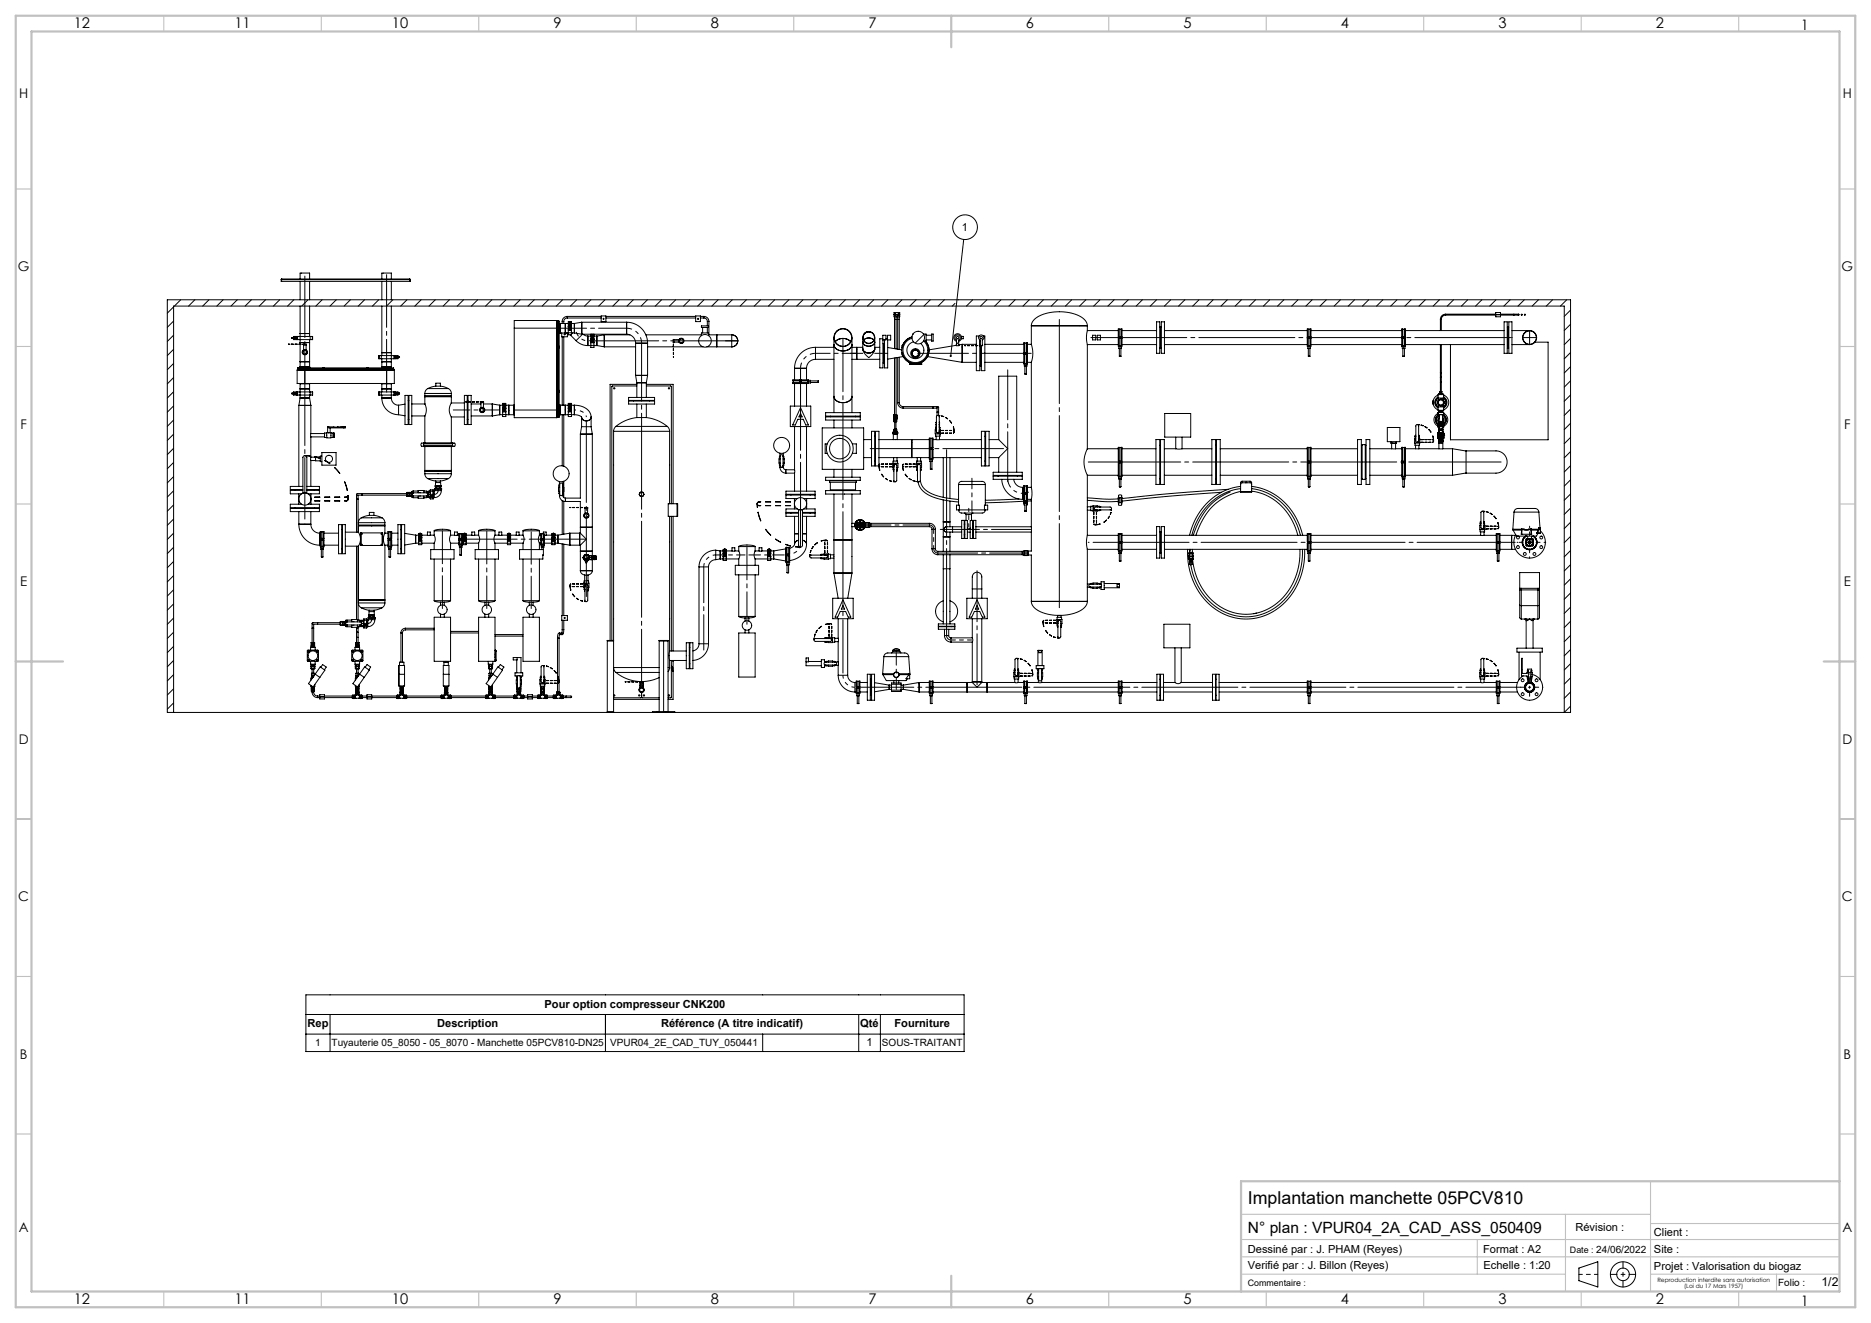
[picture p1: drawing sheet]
<svg xmlns="http://www.w3.org/2000/svg" width="594mm" height="420mm" viewBox="0 0 594 420" stroke-linecap="round" stroke-linejoin="round" font-family="sans-serif">
<defs><g id="words">
<text font-size="5.6" x="396.2" y="382.1">Implantation manchette 05PCV810</text>
<text font-size="4.9" x="396.2" y="391.4">N° plan : VPUR04_2A_CAD_ASS_050409</text>
<g font-size="4.7">
<text x="23.4" y="9">12</text>
<text x="74.4" y="9">11</text>
<text x="124.4" y="9">10</text>
<text x="175.7" y="9">9</text>
<text x="225.7" y="9">8</text>
<text x="275.7" y="9">7</text>
<text x="325.7" y="9">6</text>
<text x="375.7" y="9">5</text>
<text x="425.7" y="9">4</text>
<text x="475.7" y="9">3</text>
<text x="525.7" y="9">2</text>
<text x="23.4" y="414">12</text>
<text x="74.4" y="414">11</text>
<text x="124.4" y="414">10</text>
<text x="175.7" y="414">9</text>
<text x="225.7" y="414">8</text>
<text x="275.7" y="414">7</text>
<text x="325.7" y="414">6</text>
<text x="375.7" y="414">5</text>
<text x="425.7" y="414">4</text>
<text x="475.7" y="414">3</text>
<text x="525.7" y="414">2</text>
</g>
<g font-size="4.6">
<text x="571.7" y="9.5">1</text>
<text x="571.7" y="414.5">1</text>
</g>
<g font-size="4.2">
<text x="6.1" y="31.2">H</text>
<text x="585.1" y="31.2">H</text>
<text x="5.7" y="86.2">G</text>
<text x="584.7" y="86.2">G</text>
<text x="6.5" y="136.2">F</text>
<text x="585.5" y="136.2">F</text>
<text x="6.4" y="186.2">E</text>
<text x="585.4" y="186.2">E</text>
<text x="5.9" y="236.2">D</text>
<text x="584.9" y="236.2">D</text>
<text x="5.8" y="286.2">C</text>
<text x="584.8" y="286.2">C</text>
<text x="6.3" y="336.2">B</text>
<text x="585.3" y="336.2">B</text>
<text x="5.9" y="391.2">A</text>
<text x="584.9" y="391.2">A</text>
</g>
<text font-size="3.9" x="578.3" y="408.3">1/2</text>
<g font-size="3.5">
<text x="305.4" y="73.3">1</text>
<text x="172.9" y="319.9">Pour option compresseur CNK200</text>
<text x="97.6" y="326.2">Rep</text>
<text x="138.8" y="326.2">Description</text>
<text x="209.9" y="326.2">Référence (A titre indicatif)</text>
<text x="273.1" y="326.2">Qté</text>
<text x="284" y="326.2">Fourniture</text>
<text x="275.1" y="332">1</text>
<text x="500.2" y="390.8">Révision :</text>
<text x="525.1" y="392.4">Client :</text>
<text x="396.2" y="397.8">Dessiné par : J. PHAM (Reyes)</text>
<text x="470.9" y="397.7">Format : A2</text>
<text x="525.1" y="397.6">Site :</text>
<text x="396.2" y="402.9">Verifié par : J. Billon (Reyes)</text>
<text x="471" y="402.8">Echelle : 1:20</text>
<text x="525.1" y="403">Projet : Valorisation du biogaz</text>
</g>
<g font-size="3.2">
<text x="100.1" y="331.9">1</text>
<text x="105.3" y="331.9">Tuyauterie 05_8050 - 05_8070 - Manchette 05PCV810-DN25</text>
<text x="193.7" y="331.9">VPUR04_2E_CAD_TUY_050441</text>
<text x="280" y="331.9">SOUS-TRAITANT</text>
<text x="564.5" y="408.3">Folio :</text>
</g>
<g font-size="2.8">
<text x="498.4" y="397.6">Date : 24/06/2022</text>
<text x="396.2" y="408.1">Commentaire :</text>
</g>
<g font-size="1.9">
<text x="526.2" y="407.1">Reproduction interdite sans autorisation</text>
<text x="534.7" y="408.9">(Loi du 17 Mars 1957)</text>
</g>
</g></defs>
<g fill="none" stroke="#000" stroke-width=".32">
<path d="M306 76l-4.2 37M53.1 95.2h445.5v131h-445.5zM55.1 97.4l-2 2M57.4 95.2l-2 2M61.9 95.2l-2 2M66.3 95.2l-2 2M70.8 95.2l-2 2M75.3 95.2l-2 2M79.8 95.2l-2 2M84.3 95.2l-2 2M88.8 95.2l-2 2M89.3 88.8h41"/>
<path d="M89.3 88.8v.5h41v-.5M89.4 88.8v.5M89.4 88.7v.1M89.5 88.6l-.1 .2M89.5 88.6l-.2 .2M89.5 88.6h40.6M93.3 95.2l-2 2M95.3 88.6v-1.9h3v1.9M95.3 89.3v5.9M95.3 97.2l-.1 19.6M97.8 95.2l-2 2M98.3 89.3v5.9"/>
<path d="M98.3 97.2v9.6M102.3 95.2l-2 2M106.8 95.2l-2 2M111.2 95.2l-1.9 2M115.7 95.2l-2 2M120.2 95.2l-2 2M121.2 88.6v-1.9h3v1.9M121.2 89.3v5.9M121.2 97.2v15.7M124.2 89.3v5.9M124.2 97.2v19.3M124.7 95.2l-2 2"/>
<path d="M129.2 95.2l-2 2M130.1 88.6v.2M130.1 88.6l.2 .2M130.1 88.7l.1 .1M130.1 88.8v.5M133.7 95.2l-2 2M138.2 95.2l-2 2M142.7 95.2l-2 2M147.2 95.2l-2 2M151.7 95.2l-2 2M156.2 95.2l-2 2M160.6 95.2l-2 2"/>
<path d="M165.1 95.2l-2 2M169.6 95.2l-2 2M174.1 95.2l-2 2M178.6 95.2l-2 2M183.1 95.2l-2 2M187.6 95.2l-2 2M192.1 95.2l-2 2M196.6 95.2l-2 2M201.1 95.2l-2 2M205.5 95.2l-2 2M210 95.2l-2 2M214.5 95.2l-2 2"/>
<path d="M219 95.2l-2 2M223.5 95.2l-2 2M228 95.2l-2 2M232.5 95.2l-2 2M237 95.2l-2 2M241.5 95.2l-2 2M246 95.2l-2 2M250.4 95.2l-2 2M254.9 95.2l-2 2M259.4 95.2l-2 2M263.9 95.2l-2 2M268.4 95.2l-2 2"/>
<path d="M272.9 95.2l-2 2M277.4 95.2l-2 2M281.9 95.2l-2 2M283.8 99.2h1.8v1.4h-1.8zM283.8 99.9h.2M284 99.9h.1M284.5 99.9h.5M284.5 99.9h.1M285 99.9h.1M285.5 99.9h.1M286.4 95.2l-2 2M290.9 95.2l-2 2"/>
<path d="M295.3 95.2l-2 2M299.8 95.2l-2 2M303.2 96.3l-.9 .9M304.3 95.2h.1M308.8 95.2l-2 2M313.3 95.2l-2 2M317.8 95.2l-2 2M322.3 95.2l-2 2M326.8 95.2l-2 2M331.3 95.2l-2 2M335.8 95.2l-2 2M340.2 95.2l-2 2"/>
<path d="M344.7 95.2l-2 2M349.2 95.2l-2 2M353.7 95.2l-2 2M358.2 95.2l-2 2M362.7 95.2l-2 2M367.2 95.2l-2 2M371.7 95.2l-2 2M376.2 95.2l-2 2M380.7 95.2l-2 2M385.1 95.2l-2 2M389.6 95.2l-2 2M394.1 95.2l-2 2"/>
<path d="M398.6 95.2l-2 2M403.1 95.2l-2 2M407.6 95.2l-2 2M412.1 95.2l-2 2M416.6 95.2l-2 2M421.1 95.2l-2 2M425.6 95.2l-2 2M430 95.2l-2 2M434.5 95.2l-2 2M439 95.2l-2 2M443.5 95.2l-2 2M448 95.2l-2 2"/>
<path d="M452.5 95.2l-2 2M457 95.2l-2 2M458.9 99.7l-1.2 .6-.4 1.1M458.9 99.7v.3M458.9 99.7h16M461.5 95.2l-2 2M466 95.2l-2 2M470.5 95.2l-2 2M474.9 99.2h1.5v1.4h-1.5zM474.9 99.9h1.5M475 95.2l-2 2M476.4 99.7h4.2"/>
<path d="M479.4 95.2l-2 2M480.6 99.7h1.5M480.6 99.7v.3M483.9 95.2l-2 2M488.4 95.2l-2 2M492.9 95.2l-2 2M497.4 95.2l-2 2M498.6 98.4l-2 2M55.1 101.9l-2 2M55.1 106.4l-2 2M55.1 110.9l-2 2M55.1 115.4l-2 2"/>
<path d="M55.1 119.9l-2 2M91.6 109.2l.2 .1zM92.5 109.2l.6 .1zM92.8 107.2v.2M92.8 107.4h1.4M92.8 107.2h1.4M93.2 107.4v.4h.9M93.3 107.2h.4M93.3 107.4h.4M93.7 109.2l.6 .1zM94.1 106.8h.4M94.1 107.8h.4"/>
<path d="M94.1 106.8h-.9v.4M94.1 106.8v.4M94.1 107.4v.4M94.2 107.2v.2M94.5 106.8h4M94.5 107.8h4M94.5 106.8v1M94.5 117.4l-.1 .1M94.5 117.4h2.3M94.6 117h.1M94.6 116.8h.1M94.6 116.8v.2"/>
<path d="M94.6 116.8v.4M94.6 117l-.1 .4M94.6 116.8h2M94.6 117h1.3M94.6 117.2v.1M94.9 109.2l.6 .1zM95.2 116.8h.1M95.3 105.9h3M95.3 114.8h3M95.3 108.7h3zM95.3 114.9h3M95.4 114.8l-.1 .1"/>
<path d="M95.9 117l-.1 .2M96.1 117h.7M96.2 109.2l.6 .1zM96.2 117h.1M96.2 117l-.7 .4-.9-.1M96.2 117h.6M96.2 117h27.1M96.3 109.3l.1 1.8M96.4 111.2h.7l.4 .6-.4 .6h-.7l-.3-.6zM96.6 116.8l-.7 .2M96.6 116.8h26.3M96.6 116.8h1.7"/>
<path d="M96.8 117.5h26M96.8 117.5h-2.4l-.1 4.2h2.5M96.8 117.4v.1M96.8 117h.1M96.8 109.2h.4v.3h-.9M96.8 117v4.7M96.8 117.4h25.9M97.2 109.5v1.6M97.3 116.8v.2M98.2 114.8l.1 .1M98.3 116.5h-3.1h3.1M98.3 107.8v8.7"/>
<path d="M98.3 116.5h.1M98.3 116.5v.3M98.3 116.8h.1M98.5 107.8h.7M98.5 106.8v1M98.5 106.8h.7M99.2 106.8v1M102.5 117h.1M102.5 116.8h.1M102.5 116.8v.2M103 117h.1M116.5 117h.1"/>
<path d="M116.5 116.8h.1M116.5 116.8v.2M117 117h.1M117 116.8h.1M117 116.8v.2M120.4 112.9v1M120.4 113.9h.7M120.4 112.9h.7M121.1 113.9h3.9M121.1 112.9h3.9M121.1 112.9v1M121.2 116.8h1.5"/>
<path d="M121.2 116.8h.1M121.2 112h3zM121.2 114.9h3M121.2 114.8h3M121.2 113.9v2.9M121.3 114.8l-.1 .1M122.3 117h.1M122.7 117.5h2.5M122.7 117.4v.1M122.7 117.4h2.3M122.7 117h.1M122.7 117h.6"/>
<path d="M122.7 117h.7M122.7 117v.5M122.8 117.5h2.4M122.8 117.5v4.2M122.9 116.8l.7 .2M122.9 116.8h2M123.3 117h.1M123.4 117l.4 .2M123.6 117h1.3M123.6 117l.2 .2M124.1 114.8l.1 .1M124.2 116.5h-3h3.1"/>
<path d="M124.2 116.5h.1M124.3 116.5v.3M124.3 116.8h.1M124.9 116.8v.2M124.9 117h.1M124.9 116.8h.1M124.9 117l.1 .4M124.9 116.8l-.1 .6-1-.2M125 117.4l.1 .1M125 113.9h.4M125 112.9h.4M125 112.9v1"/>
<path d="M125.2 117.5v4.2h-2.4M125.3 113.3v.2M125.3 113.3h1.4M125.3 113.5h1.4M125.4 112.9h.9v.4M125.4 112.9v.4M125.4 113.5v.4M125.8 113.5h.5M125.8 113.3h.5M126.3 113.5v.4h-.9M126.7 113.3v.2M163.3 104.2v-2.5l13.5 .1v2.4"/>
<path d="M163.3 104.2v26M163.3 104.2h14M176.8 104.2v26M176.8 104.2h.1M176.8 101.9h.1M176.9 101.9v2.3M176.9 104.2v25.9M176.9 101.9l.4 .1M177.1 103.2l.2 .4M177.1 103.2l.2 .1M177.3 103.5v.7M177.3 102h.1"/>
<path d="M177.3 104.2h.1M177.3 103.6h.1M177.3 103.6v.6M177.3 109.9h.1M177.3 110.4h.1M177.3 103.6v27.1M177.3 104.7h.2M177.3 110.4h.2M177.3 102h.2M177.3 103.3l.2 .7M177.3 102v1.3M177.5 102v2"/>
<path d="M177.5 110.4h.1M177.5 102l-.6 .2 .2 1M177.5 102h.1M177.5 104v26.3M177.5 105.7h.1M177.5 104.1v1.6M177.5 102.6h.3M177.5 102.6v.1M177.8 102.6v3.1v-3M177.8 102.6v.1M177.8 102.7h2.6M178.3 105.7v1.2h1.8v-1.1"/>
<path d="M178.5 102h.5M178.5 102v.7M178.5 106.9v21.7M179 102v.7M179 106.9v21.7M179.4 102.7v3M179.4 102.7l.1 .1M179.5 102.7v3M179.5 105.6l-.1 .1M179.5 105.7l.9 .2M179.5 102.7h.1M179.5 105.7h.1"/>
<path d="M180.1 100.9l-.8 .4-.3 .7M180.1 100.4l-1.1 .5-.5 1.1M180.1 100.4v.5M180.1 100.9h10.8M180.1 100.4h10.8M180.4 104.6v.2M180.4 103.6v.1M180.4 105.6v.7h1v-.7M180.4 102.8v-.7h1v.7M180.4 105.7h-2.9M180.4 104.6h1M180.4 103.7v.3h1v-.3"/>
<path d="M180.4 104.6v-.2h1v.2M180.4 102.8v.8M180.4 104.8v.8M180.4 103.7h1M180.4 104.8h1M180.4 105.6h1M180.4 103.6h.3M180.4 102.8h.4M180.7 104v.4M180.8 104.7h.3M180.8 103.7h.1M180.8 104v.4"/>
<path d="M180.8 104.6v.1M180.8 102.5h.2M180.8 103.2l-.1 .5h.5l-.2-.5M180.8 102.5v.8h.2v-.8M181 106.3l.1 .1M181 102.8h.4M181.1 103.7h.1M181.1 104v.4M181.1 104.6v.1M181.1 106.4l1.8 1.8M181.2 103.6h.2M181.2 106.3l-.1 .1"/>
<path d="M181.4 104.6v.2M181.4 103.6v.1M181.4 105.7h.9M181.4 102.7h.9M181.4 102.8v.8M181.4 104.8v.8M181.8 105.7l-.4 .4M182.3 102.7v3M182.3 105.7l2.4 .4M182.9 108.2l1.6 1 2.1 .5M184.7 102.3v3.8M184.7 106.1h14.2"/>
<path d="M184.7 102.3h14.2M184.7 102.3l-2.4 .4M184.9 106.1l-2 2.1M185.1 106.1l1.5 .6M186.6 106.7v3M186.6 109.7h1M186.6 106.7h1M187.6 108.6v.2M187.6 107.6v.1M187.6 109.6v.7h1v-.7M187.6 106.1v.7M187.6 108.8h1"/>
<path d="M187.6 108.6h1M187.6 107.7h1M187.6 107.7v.3h1v-.3M187.6 108.6v-.2h1v.2M187.6 106.8v.8M187.6 108.8v.8M187.6 109.6h1M187.6 107.6h.2M187.6 106.8h.3M187.9 108v.4M187.9 108.6h.3M187.9 107.7h.1"/>
<path d="M187.9 106.5h.3M187.9 107.2l-.1 .5h.5l-.1-.5M187.9 106.5v.8h.3v-.8M188.2 106.8h.4M188.2 107.7h.1M188.2 108v.4M188.3 108v.4M188.3 107.6h.3M188.6 108.6v.2M188.6 107.6v.1M188.6 106.1v.7M188.6 109.7h.9"/>
<path d="M188.6 106.7h.9M188.6 106.8v.8M188.6 108.8v.8M189.5 106.7v3M189.5 109.7l2.3 .4M190.9 100.3h1.5v1.8h-1.5zM191.8 106.3v3.8M191.8 106.3h8.2M191.8 110.1h10M191.8 106.3l-2.3 .4M192.4 100.9h28.5M192.4 100.4h28.5"/>
<path d="M198.9 106.1a2.85 2.85 0 0 1 2.9 2.8M198.9 102.3a6.7 6.7 0 0 1 6.7 6.6M198.9 102.3v3.8M201.8 119.2h3.8M201.8 108.9h3.8M201.8 108.9v10.3M201.8 119.2l.4 2.3M205 106.3h17.7M205.6 108.9v10.3M205.6 110.1h17.6M205.6 119.2l-.4 2.3M213.7 108.2l.1 .6z"/>
<path d="M213.7 109.5l.1 .6zM213.8 110.7v.6zM213.8 111.9v.7zM213.8 113.2v.2zM213.8 113.4h.1M214 107.8v.9M214 108.7h-.2M215.6 107.8h-1.9v.4M215.6 108.6h-1.6M216 107.6h.6l.4 .6-.4 .6h-.6l-.4-.6zM220.9 100.3h1.5v1.8h-1.5zM222.4 100.9h1.1"/>
<path d="M222.4 100.4h1.1M222.7 103.4h2.2v.5h-2.2zM222.7 106.5v-.8h2.2v.8M223.1 103.9v1.8M223.5 100.9l.7 .4 .4 .7M223.5 100.4l1 .5 .6 1.1M223.5 100.4v.5M224.4 110.1h3.2M224.6 102h.5M224.6 102v1.4M224.6 103.9v1.8M224.9 106.3h2.7"/>
<path d="M225.1 102v4.3M227.6 106.3h4.7M227.6 110.1h4.7M227.6 106.3v3.8M232.2 108.2h.2M232.3 106.3a1.9 1.9 0 0 1 1.9 1.9 1.9 1.9 0 0 1-1.9 1.9M232.3 108.1v.2M252.2 116.9h3.9M252.2 116.9v3.7M256.1 116.9v3.7M258.9 114.1a2.85 2.85 0 0 0-2.8 2.8M258.9 110.3a6.7 6.7 0 0 0-6.7 6.6"/>
<path d="M258.9 110.3v3.8M258.9 110.3h5.9M258.9 114.1h5.9M264.8 107.2v2.2M264.8 109.4a3.1 3.1 0 0 0 5 1.3l.5-.7 .2-.6M264.8 109.4a3.1 3.1 0 0 0 5 1.3l.5-.5 .2-.8M264.8 109.4v16.4M264.9 107.7h-.1M265.3 108.3l-.1 .2a3.4 3.4 0 0 1 4.8 0 3.4 3.4 0 0 0-4.7-.2zM267.2 109.9l-.1 .1M268.2 104.4l-.1 .1M270.4 106.6l-.1 .1"/>
<path d="M270.5 107.2v2.2M270.5 110.3h3.4M270.5 114.1h8.8M270.5 109.4v16.4M272 110.3v3.8zM273.9 107.2v1.4M273.9 108.6a2.02 2.02 0 0 0 1.9 1.3 2.02 2.02 0 0 0 1.9-1.3M273.9 110.7a2.02 2.02 0 0 0 1.9 1.3 2.02 2.02 0 0 0 1.9-1.3 2.02 2.02 0 0 1-1.9 1.3 2.02 2.02 0 0 1-1.9-1.3zM273.9 108.6v2.2a4.2 4.2 0 0 0 1.9 2.7l.3-.2a4.1 4.1 0 0 0 1.6-2.5v-2.2M274 107.5v.1M274.3 107.8l-.1 .2a2.2 2.2 0 0 1 3.2 0 2.23 2.23 0 0 0-3.1-.2zM275.7 109.1h.1"/>
<path d="M275.8 105.3h.1M275.8 109.1h.1M275.8 105.4l.7 .1M275.8 105.3l-.8 .1-.6 .5M276.2 105.3l-.1 .1M277.7 107.2v1.4M277.7 110.3h1.6M280.3 107.5h-1v9.3h1v-8.9M280.3 106.4h1v1.5h-1zM280.3 115.2h.5M280.3 109.1h.5M280.6 109.1v6.1z"/>
<path d="M280.8 107.9v8.9h1v-8.9M281.3 107.5h.5M281.8 106.4h1v1.5h-1zM281.8 110.3l4.5 .8M282.8 107.8l-.2 .1M284 100.6v.8M284 101.4h.5M284 101.4v9.3M284 113.7v18M284.5 100.6v.8M284.5 101.4v9.4M284.5 113.6v18.1"/>
<path d="M285 100.6v.8M285 101.4h.5M285 101.4v9.4M285 113.5v14.3M285.5 100.6v.8M285.5 101.4v9.5M285.5 113.4v14.4M286.4 111.9l.2 .8-.2-.1zM286.4 110.3v1.7M286.4 109.7h.2l-.2 .7zM286.6 112.7l.8 1.4 1.4 1M286.8 113.2l-5 .8"/>
<path d="M288.8 115.1h.1M288.8 115.6h3.6M288.8 115.6h.1M288.8 115.1v.5M288.8 115.1l1.7 .4 1.9-.4M289.5 107l-1.9 1-1 1.7M289.5 107.4a3.9 3.9 0 0 0-2.4 5.5 3.9 3.9 0 0 0 5.9 1.4 3.9 3.9 0 0 0 .3-6M289.9 106.1h-.1M290.1 108.5a2.7 2.7 0 0 0-1.9 3.8 2.7 2.7 0 0 0 4.1 1 2.7 2.7 0 0 0 0-4.3M292.4 115.1h.1M292.4 115.6h.1M292.4 115.1v.5"/>
<path d="M293.2 106h.8v2.3h-.8M293.3 106.2l-2.7 2.7M293.8 108.3a4.3 4.3 0 0 1-1.4 6.8 4.3 4.3 0 0 0 1.4-6.8zM294 107.9h1.8M294 106.4h1.8M294.4 113.2l11.1 1.8M295.8 106h.5v2.3h-.5zM303.4 106.6a.84 .84 0 0 1 1.3 .1 .84 .84 0 0 1-.3 1.2l.1 1.8h-.9l.1-1.8-.5-.6zM303.6 109.6l-8.7 1.5M303.7 108.3a1.23 1.23 0 0 1-.7-1.8 1.23 1.23 0 0 1 2 0 1.23 1.23 0 0 1-.6 1.8M304.4 108.6l-.7 .7M305.2 106.8h.6v.7h-.6"/>
<path d="M305.5 109.3v5.7M305.5 115h4.5M305.5 109.3h4.5M305.5 109.3l-1.1 .2M306.4 109.7h.1M307.2 109.7h.6zM308.4 109.7h.6zM309.7 109.7h.6zM310.8 106.7h-.8v3M311.1 109.5l.1-1.6a.84 .84 0 0 1-.3-1.2 .84 .84 0 0 1 1.3 0 .84 .84 0 0 1-.3 1.2l.1 1.8h-1.1h.2M311.1 109.5v8.2h-1.1v-8M311.1 107.9v1.6"/>
<path d="M311.1 108.2h.1M311.1 116.1h.5M311.3 109.7v6.4zM312.2 106.7h.5v11h-1.1v-8M312.7 115h12.3M312.7 109.3h12.3M325.1 111.9h1M325.1 112.3l1 .1zM325.1 112.4l-.1 3.1h.2M325.2 115.5v.7h.8v-.7M325.3 111.9v-3.1h-.3l.1 3.1M325.3 112.4l-.1 3.1"/>
<path d="M325.3 108.9h.6M325.4 118.7h.5M325.4 116.2v2.5M325.6 115.4h.3M325.6 115.4h-.3M325.6 115.4v.8M325.9 116.2v2.5M325.9 111.9v-3.1h.3l-.1 3.1M325.9 112.4l.1 3.1M326.1 112.4l.1 3.1h-.2M326.2 115h1.2M326.2 109.3h1.2"/>
<path d="M327.4 103.4a5.2 5.2 0 0 1 4.7-3.9 14 14 0 0 1 12.2 2l.7 .9 .2 1M327.4 103.4h17.8M327.4 103.4v5.9M327.4 115v39.7M327.4 109.3l.5 2.8-.5 2.9M345.2 105a8.9 8.9 0 0 0 0 4.4M345.2 109.4h9.8M345.2 104.9h9.8M345.2 103.4v1.5M345.2 109.4v33.1M346.9 106.4h1v1.5h-1zM346.9 106.4v.1"/>
<path d="M348.4 106.4h1v1.5h-1zM355.1 107.4h1M355.1 107.4l-.1 2.5h.2M355.1 106.9h1M355.1 106.9l-.1-2.5h.3v2.5M355.2 109.9v.7h.8v-.7M355.3 104.5h.6M355.3 107.4l-.1 2.5M355.4 113.1h.5M355.4 110.6v2.5M355.6 109.7l-.3 .1M355.6 109.7l.3 .1"/>
<path d="M355.6 109.7v.9M355.9 110.6v2.5M355.9 107.4l.1 2.5M355.9 106.9v-2.5h.3l-.1 2.5M356.1 107.4l.1 2.5h-.2M356.2 109.4h11M356.2 104.9h11M367.2 102.2h1v10h-1zM368.2 103.8h.5M368.2 110.5h.5M368.4 103.8v6.7zM368.7 102.2h1v10h-1z"/>
<path d="M369.7 109.4h45.3M369.7 104.9h45.3M415.1 107.4h1M415.1 107.4l-.1 2.5h.2M415.1 106.9h1M415.1 106.9l-.1-2.5h.3v2.5M415.2 109.9v.7h.8v-.7M415.3 104.5h.6M415.3 107.4l-.1 2.5M415.4 113.1h.5M415.4 110.6v2.5M415.6 109.7l-.3 .1"/>
<path d="M415.6 109.7l.3 .1M415.6 109.7v.9M415.9 110.6v2.5M415.9 107.4l.1 2.5M415.9 106.9v-2.5h.3l-.1 2.5M416.1 107.4l.1 2.5h-.2M416.2 109.4h28.8M416.2 104.9h28.8M445.1 107.4h1M445.1 107.4l-.1 2.5h.2M445.1 106.9h1M445.1 106.9l-.1-2.5h.3v2.5"/>
<path d="M445.2 109.9v.7h.8v-.7M445.3 104.5h.6M445.3 107.4l-.1 2.5M445.4 113.1h.5M445.4 110.6v2.5M445.6 109.7l-.3 .1M445.6 109.7l.3 .1M445.6 109.7v.9M445.9 110.6v2.5M445.9 107.4l.1 2.5M445.9 106.9v-2.5h.3l-.1 2.5M446.1 107.4l.1 2.5h-.2"/>
<path d="M446.2 109.4h31.3M446.2 104.9h31.3M457.3 119.9v1.5M457.3 118.4v1.5M457.3 119.9h.3M457.3 118.4h.3M457.3 101.4h.3M457.3 101.4v3.5M457.3 109.4v9M457.6 119.9v1.5M457.6 118.4v1.5M457.6 101.4v3.5"/>
<path d="M457.6 109.4v9M458.9 100l-.9 .4-.4 1M458.9 100h16M476.4 100h4.2M477.5 102.2h1v10h-1zM478.5 103.8h.5M478.5 110.5h.5M478.8 103.8v6.7zM479 102.2h1v10h-1zM480 104.9h5.6M480 109.4h5.6M480.6 100h1.5"/>
<path d="M484 108.6h-.1M485.5 107.2h.2M485.6 107v.3M487.1 105.5l-.1 .1M487.3 108.6h4.2v31h-31v-30.2M498.6 102.9l-2 2M498.6 107.4l-2 2M498.6 111.9l-2 2M498.6 116.4l-2 2M55.1 124.4l-2 2M55.1 128.9l-2 2M55.1 133.3l-2 2"/>
<path d="M55.1 137.8l-2 2M92.8 124.8v.2M92.8 125h1.4M92.8 124.8h1.4M93.2 125v.4h.9M93.3 124.8h.4M93.3 125h.4M94.1 124.4h.4M94.1 125.4h.4M94.1 124.4h-.9v.4M94.1 124.4v.4M94.1 125v.4"/>
<path d="M94.2 124.8v.2M94.5 124.4h4M94.5 125.4h4M94.5 124.4v1M94.9 128.7h3.8M94.9 128.7v25.7M95.2 121.8h3.1M95.2 121.7l.1 4.6M95.3 126.3h3M95.3 123.5h3M95.3 126.3l-.4 2.4M95.4 123.5h2.8"/>
<path d="M96.8 121.7h26M98.3 121.8v2.6M98.3 125.4v.9M98.3 126.3l.4 2.4M98.3 121.8h.1M98.3 121.7v.1M98.5 124.4h.7M98.5 124.4v1M98.5 125.4h.7M98.7 137.6v1.1M98.7 128.7v8.9M98.7 138.7v6.4"/>
<path d="M98.7 138.7h4.3M98.7 137.6h4.3M99.2 124.4v1M103.7 137.5h-.7v1.4h.7M104 135.6v1.7M104 135.6h.1M104 135.6h.4M104 137.3h-.3v1.7h1.4v-1.7h-.3M104 137.3h.8M104.4 135.6h1.6M104.4 135.6v.2h4.8M104.8 135.8v1.5"/>
<path d="M105.1 137.5h1.1v1.3h-.4v-1.3v1.4h-.7M105.8 138.7h.1M105.8 137.6h.1M105.8 138.5h.4M105.8 137.8h.4M106 135.6h-2M106 135.6h1.3M107.2 135.6h.1M107.3 135.6h.8M107.3 135.6h.1M108.1 135.6h-.8M108.1 135.6h.5"/>
<path d="M108.5 135.6h.1M108.6 135.6h.4M108.6 135.6h.1M109 135.6h-.4M109 135.6h.3M109.2 135.6v.2M109.2 135.6h.1M109.3 135.6h.2M109.3 135.6h.1M109.5 135.6h-.2M109.5 135.6h.1M109.6 135.6h.1"/>
<path d="M109.6 135.6v.2h-.4M120.4 124.4v1M120.4 124.4h.7M120.4 125.4h.7M121.1 125.4h3.9M121.1 124.4h3.9M121.1 124.4v1M121.2 121.8h3.1M121.2 121.8h3M121.2 121.7v2.7M121.2 126.3a5.3 5.3 0 0 0 5.3 5.4M121.2 123.5h3"/>
<path d="M121.2 126.3h3M121.2 125.4v.9M121.3 123.5h2.8M124.2 121.8v4.5M124.2 126.3a2.29 2.29 0 0 0 2.3 2.3M124.3 121.7v.1M124.3 121.8h-.1M125 125.4h.4M125 124.4h.4M125 124.4v1M125.3 124.8v.2M125.3 125h1.4"/>
<path d="M125.3 124.8h1.4M125.4 124.4h.9v.4M125.4 124.4v.4M125.4 125v.4M125.8 125h.5M125.8 124.8h.5M126.3 125v.4h-.9M126.5 128.6v3.1M126.5 131.7l2.1 .3M126.7 124.8v.2M128.6 125.5h1v9.3h-1zM128.6 128.3l-2.1 .3"/>
<path d="M129.6 127.1h.2M129.6 133.2h.2M129.8 125.5h.9v9.3h-.9zM130.7 128.2h4.2M130.7 132.1h4.2M134.9 125.7h8.4M134.9 126h8.4M134.9 126v2.2a4.2 4.2 0 0 1 0 3.9v8.5M134.9 124.9h8.4M134.9 124.9v.8M134.9 125.7l.2 .1M135.1 125.8h8"/>
<path d="M135.1 125.8l-.2 .2M135.8 123.4l-.7 .6-.2 .9M135.8 123.4h6.6M138.3 122.6l-2.5 .8M138.3 122.6h1.6M138.4 122.6v-1h1.4v1M139.9 122.6l2.5 .8M142.4 123.4l.6 .6 .3 .9M143.1 125.8l.2 .2M143.3 132.4h4.1M143.3 127.9h4.1M143.3 126v1.9a4.2 4.2 0 0 0 0 4.5"/>
<path d="M143.3 124.9v.8M143.3 132.4v8.2M143.3 125.7l-.2 .1M147.4 125.5h.9v9.3h-.9zM147.9 127.6h.2zM148.3 127.1h.3M148.3 133.2h.3M148.6 125.5h1v9.3h-1zM148.8 127.6h.6zM149.6 128.2h3.1M149.6 132.1h6.7M150 127.6h.6z"/>
<path d="M151.2 127.6h.6zM152.5 127.6h.6zM152.6 127.6v.2h.9M152.7 127.8v1.6M152.7 129.6h.7l.4 .5-.4 .6h-.7l-.3-.6zM153.1 127.6h.4v1.8M153.5 128.2h2.8M156.3 128.2v3.9M156.3 128.2l2.4 .4M158.7 128.6v3.1M158.7 131.7h.9M158.7 128.6h.9"/>
<path d="M158.7 131.7l-2.4 .4M159.6 129.5v.2M159.6 130.6v.2M159.6 131.6v.6h1v-.6M159.6 128.7v-.6h1v.6M159.6 129.7h1M159.6 129.7v.2h1v-.2M159.6 130.6h1M159.6 130.6v-.3h1v.3M159.6 130.8h1M159.6 131.6h1M159.6 128.7v.8"/>
<path d="M159.6 130.8v.8M159.6 129.5h.2M159.6 128.7h.4M159.9 129.9v.4M159.9 130.6h.3M159.9 129.6v.1M160 128.4h.2M160 129.1l-.2 .5h.5l-.1-.5M160 128.4v.9h.2v-.9M160.2 128.7h.4M160.2 129.6v.1M160.3 129.9v.4z"/>
<path d="M160.3 129.5h.3M160.6 129.5v.2M160.6 130.6v.2M160.6 131.7h2.7M160.6 128.6h2.6M160.6 128.7v.8M160.6 130.8v.8M161.5 128.7v2.9M161.5 128.6v3.1M163.2 128.6v3.1M163.2 128.6h.1M163.3 130.2v2.4h13.5v-2.4"/>
<path d="M176.8 132.6h.1M176.8 130.1v2.5M176.8 130.1h.1M176.9 130.1v2.3M176.9 132.4l-.1 .1M177 131.2v1.1M177 132.3h.1M177.1 132.3h.2M177.3 130.1h.1M177.3 132.3v.1M177.3 130.1v.7M177.3 130.1l-14 .1"/>
<path d="M177.3 132.4h-.4M177.3 130.1v.6M177.3 124.4h.1M177.3 123.9h.1M177.3 129.7h.1M177.3 130.7l-.3 .5M177.3 132.4h.2M177.3 132.4h.1M177.3 129.7h.2M177.3 132.3h.2M177.3 131v1.3M177.3 131l-.2 .2"/>
<path d="M177.5 130.3l-.2 .7M177.5 130.3v2M177.5 129.7h.1M177.5 132.3v.1M177.5 132.4h.1M177.5 131.7h.1M177.5 128.6v1.5M177.5 128.6h.3M177.5 128.6h.1M177.8 128.6v3.1v-3.1M177.8 128.6h.1M177.8 128.6h2.6"/>
<path d="M178.5 131.7v16.2M179 131.7v16.3M179.4 128.6v3.1M179.4 128.6l.1 .1M179.5 128.6v3.1M179.5 131.6l-.1 .1M180.4 129.5v.2M180.4 130.6v.2M180.4 131.6v.6h1v-.6M180.4 128.7v-.6h1v.6M180.4 131.7h-2.9M180.4 129.7h1"/>
<path d="M180.4 129.7v.2h1v-.2M180.4 130.6v-.3h1v.3M180.4 128.7v.8M180.4 130.8v.8M180.4 130.6h1M180.4 130.8h1M180.4 131.6h1M180.4 129.5h.3M180.4 128.7h.4M180.7 129.9v.4M180.8 130.6h.3M180.8 129.6v.1"/>
<path d="M180.8 129.9v.4M180.8 128.4h.2M180.8 129.1l-.1 .5h.5l-.2-.5M180.8 128.4v.9h.2v-.9M181 128.7h.4M181.1 129.6v.1M181.1 129.9v.4M181.2 129.5h.2M181.4 129.5v.2M181.4 130.6v.2M181.4 131.7h.9M181.4 128.6h.9"/>
<path d="M181.4 128.7v.8M181.4 130.8v.8M182.3 131.7l1.4 .2 .9 .5M182.3 128.6a4.7 4.7 0 0 1 5.4 3.8M182.3 128.6v3.1M184.2 137.8h3.9M184.2 137.8v20.3h-4.7M184.6 132.4v3.1M184.6 135.5h3.1M184.6 135.5l-.4 2.3M187.7 132.4v3.1M187.7 132.4a1.55 1.55 0 0 1-1.5 1.2 1.55 1.55 0 0 1-1.6-1.2"/>
<path d="M187.7 135.5l.4 2.3M188.1 137.8v43.4M194.8 136.9h17.8M194.8 136.9v89.3M195.5 135.4l-.5 .8-.2 .7M195.5 135.4h16.3M199.6 127.3h8.2v1h-8.2zM199.6 126.2h8.2v.9h-8.2zM201.1 127.1v.2M202.2 132.6l-3.3 .8-3.4 2M202.2 122.5h-7.7l-.3 .3v80.5M202.2 121.5h3"/>
<path d="M202.2 132.6h3M202.2 121.5v4.7M202.2 128.3v4.3M202.2 122h-8.5v81.3M205.2 132.6l3.7 1 2.9 1.8M205.2 122.5h7.7l.2 .2v37.2M205.2 121.5v4.7M205.2 128.3v4.3M205.2 122h8.5v37.9M206.2 127.1v.2M211.8 135.4l.6 .8 .2 .7M212.6 136.9v23"/>
<path d="M250.9 128.9h6.5v6.5h-6.5zM251.8 120.9v.5M252.2 121.8v7.1M252.2 135.4v13.7M253.9 120.7v1M253.9 120.7l-2.2-.1v.3h2.2M253.9 121.4h-2.2v.4l2.2-.1M254.2 131.2l.5 1.2h-1.1zM254.2 129.4l2.5 5.5h-.9l-.8-1.8h-1.7l-.8 1.8h-.8zM254.4 120.7v1M254.4 120.7l2.2-.1v.1M254.4 121.4l2.2 .2"/>
<path d="M256.1 121.8v7.1M256.1 135.4v20.5M256.4 121.2l.1 .2M256.4 121.2h.9M256.5 120.9l-.1 .3M256.6 120.7l-2.2 .2M256.6 120.7h.7v.9h-.7M256.6 121.6v.2l-2.2-.1M257.3 120.9h2.5M257.3 121.4h2.5M259.8 120.9v.5M261 135.8h13.2v13.2h-13.2z"/>
<path d="M262.1 132.3h11v1h-11zM262.1 131h11v1.1h-11zM263.7 132.1v.2M264.8 125.8v5.2M264.8 125.8a3.1 3.1 0 0 0 5 1.4l.5-.7 .2-.7M264.8 125.8a3.1 3.1 0 0 0 5 1.3l.5-.5 .2-.8M264.8 133.3v2.5M270.5 125.8v5.2M270.5 133.3v2.5M271.6 132.1v.2M274.2 139.6h2.5M276.7 136.9h1v11h-1z"/>
<path d="M277.7 138.5h.2M277.9 136.9h1.1v11h-1.1zM279 139.6h16M283.5 137.6l.1 .1M283.5 137.3h.4M283.5 137.6h.4M283.5 137.3v.3M283.6 137.2h.6M283.6 137.2h1.3M283.6 137.2l-.1 .1M283.6 137.2h.1M283.6 137.8h.6"/>
<path d="M283.6 137.7v1.9M283.6 137.8h.1M283.7 132.4h.1M283.7 133h.1M283.7 131.9v.5M283.7 132.7v.3M283.8 131.8h.9M283.8 131.8h.1M283.8 131.8l-.1 .1M283.8 136.4h.2M283.8 136.8h.2M283.8 133.7l.1 .1"/>
<path d="M283.8 133.3v.4M283.8 136.4v.4M283.8 136.8l.1 .1M283.8 133.7v.1M283.8 133h.4M283.8 131.8h.4M283.8 131.8l.2 .1M283.8 132.6l.2 .1M283.8 132.6h.4M283.8 132.6l-.1 .1M283.8 132.4h.4M283.8 133.8h.1"/>
<path d="M283.8 133.8h.8M283.9 137.6l.3 .1M283.9 137.3v.3M283.9 136.4h.3M283.9 136.9h.3M283.9 136.3h.3M283.9 136.4h-.1M283.9 136.9h.1M283.9 136.3v.1M283.9 132.4v.2M283.9 133.2h.3M283.9 133.8h.3"/>
<path d="M283.9 133.2l-.1 .1M283.9 137h.7h-.6M283.9 137h.1M283.9 136.9v.1M284 137v.2M284 132.4h.2M284 132.4h-.2M284 131.9v.5M284 132.7v1M284 136.8l.2 .1M284 133.7l-.1 .1M284 133.7l.2 .1"/>
<path d="M284 136.4v.4M284 133.9v2.3M284.2 136.2l-.3 .1M284.2 137.2l-.3 .1M284.2 137.2l.4 .1M284.2 137.2h.7M284.2 137.8h.7M284.2 136.4h-.2M284.2 136.4h.3M284.2 136.4h.4M284.2 136.9h.4M284.2 136.2h.1"/>
<path d="M284.2 136.2h.4M284.2 131.8l-.2 .1M284.2 131.8l.3 .1M284.2 131.8h.5M284.2 132.6l-.2 .1M284.2 133h.5M284.2 132.6l.3 .1M284.2 132.6h.5M284.2 132.4h.5M284.2 133.8h.4M284.2 133.2l.3 .1M284.2 133.2h.4"/>
<path d="M284.2 136.3v.1M284.2 136.9v.3M284.2 137.7v.1M284.4 133.9v2.3M284.5 136.8l-.3 .1M284.5 136.4h.2M284.5 136.8h.2M284.5 133.7l-.3 .1M284.5 133.7l.1 .1M284.5 133.3v.4M284.5 136.4v.4M284.5 132.4h-.3"/>
<path d="M284.5 132.4h.2M284.5 131.9v.5M284.5 132.7v.5M284.6 136.9l-.1 .3M284.6 133.8h.1M284.6 133.2l-.1 .1M284.6 133.2l.1 .1M284.6 133.2h.1M284.6 136.3h.1M284.6 132.4v.2M284.6 136.4h.1M284.6 136.3v.1"/>
<path d="M284.6 136.9h.1M284.6 137.6l-.4 .1M284.6 137.3h.4M284.6 137.6h.4M284.6 137.3v.3M284.7 131.8l-.2 .1M284.7 131.8h.1M284.7 132.6l-.2 .1M284.7 132.6l.1 .1M284.7 131.8l.1 .1M284.7 133.7l-.1 .1M284.7 136.8l-.1 .1"/>
<path d="M284.7 133.3v.4M284.7 136.4v.4M284.8 133h-.1M284.8 132.4h-.1M284.8 131.9v.5M284.8 132.7v.3M284.9 137.7v1.9M284.9 137.8h.1M284.9 137.2h.1M284.9 137.2l.1 .1M285 127.8l.4 1.2 1.3 .6M285 127.8h.5"/>
<path d="M285 137.6l-1.4 .1M285 137.3v.3M285.5 127.8l.4 1 .8 .3M286.7 129.1v.5M286.7 129.1h9.5M286.7 129.6h9.5M289.5 139.6v5.7zM295.3 139.2h.6M296.2 139.6h1M296.2 129.1h1.5M296.2 129.6h1.3M296.2 129.1v.5"/>
<path d="M297 137.8v.7h1.5v-.7M297.2 134.1h.1M297.2 138.5v1.1M297.2 135.4v.3M297.3 134v.8M297.3 136.4h-.4v1.4h1.7v-1.4h-.4M297.3 135.7h-.3v.7M297.3 134.9v.5M297.5 130.8v-1.1a.34 .34 0 0 1 0-.5 .34 .34 0 0 1 .5 0 .34 .34 0 0 1 0 .5v1.1M297.5 130.8h.5M297.5 130.8v1.2M297.7 137.5l.5-.4v-4.8l-.2-.4h.4a.77 .77 0 0 0-1.1 .4v4.8l.4 .4"/>
<path d="M297.7 137.5h.7h-.7M297.7 137.5h.1M298 130.8v1.2M298.2 134v.8M298.2 135.7h.3v.7M298.2 134.9v.8M298.2 135.4h.1M298.2 134.1h.1M298.2 136.6h.2M298.3 139.6h-1.1M298.3 138.5v1.1M298.3 139.6h13.3"/>
<path d="M298.4 136.6v.1M299 132.1l.6 .2zM299 137.5h.6zM299 136.6h.6M299 132v.1M299 136.6v.1M299.6 136.6v.1M300.2 132.5l.6 .4M300.2 132.6l.6 .4M300.2 137.5h.6zM300.2 136.6h.6M300.2 132.5v.1"/>
<path d="M300.2 136.6v.1M300.8 132.9v.1M300.8 136.6v.1M301.5 133.4l.6 .9zM301.5 137.5h.6zM301.5 136.6h.6M301.5 136.6v.1M302.1 136.6v.1M302.7 135.5l.2 1.6-.2 .4 .2-.4zM302.7 137.4v.1M311.6 136.9h1.1v11h-1.1zM312.7 138.5h.2"/>
<path d="M312.9 136.9h1.1v11h-1.1zM314 139.6h3.1M317.1 139.6l2.8 2.8-2.8 2.9M317.1 139.6v-20.2h5.7v30.5M367 139.5h1.2v14.3h-1.2zM368.4 139.5h1.2v14.3h-1.2zM369.8 131.3h8.2v7.5h-8.2zM373.3 138.8v3.7M375.3 138.8v3.7M384.7 139.5h1.2v14.3h-1.2zM386.2 139.5h1.2v14.3h-1.2zM431 139.5h1.2v14.3h-1.2z"/>
<path d="M433.7 139.5h1.2v14.3h-1.2zM440.4 135.7h4v4.5h-4zM449.2 138.6h.3zM449.4 138.6h.1M449.5 139.3h-.4v1.4h1.7v-1.4h-.4M449.5 138.2h-.2l-.1 1.1M450.4 138.2h.2v.4h-.2h.3v.7M450.4 139.5h.2l-.2 .1M450.5 138.6h.1M450.6 134.9l-.4-.1 .2 .4v4.8l-.5 .4M450.6 134.8a.77 .77 0 0 0-1.1 .4v4.8l.4 .4M450.6 134.8v.1"/>
<path d="M451.2 134.9l.6 .2zM451.2 139.5l.6 .1zM451.8 135.1v.1M452.4 135.4l.6 .5zM452.4 139.5l.6 .1zM453.7 136.3l.6 .9zM453.7 139.5l.6 .1zM454.9 138.4l.2 1.6-.2 .4 .2-.4zM454.9 139.6h.1M455 127.3v1M456.5 139.1h1.9M456.5 138.9h1.9z"/>
<path d="M456.5 138.5h.7M456.5 138.5h.1M456.5 131.8a1.75 1.75 0 0 0 0 3M456.5 131.3a2.2 2.2 0 0 0-1.3 2 2.2 2.2 0 0 0 1.3 2M456.5 125.3h1.8v1.1h-1.8zM456.5 129.2h1.8v1.1h-1.8zM456.5 126.3a1.75 1.75 0 0 0 0 3M456.5 126.1a1.93 1.93 0 0 0 0 3.4M456.5 125.4a2.5 2.5 0 0 0-1.6 2.4 2.5 2.5 0 0 0 1.6 2.3M456.5 134.6l.1 1M456.5 138.5h.6M456.6 138.1h.1"/>
<path d="M456.6 138h.1M456.6 138.2h.1M456.6 137.9h.1M456.6 138.3h.1M456.6 138.4h.1M456.6 138.5h.5M456.6 137.7l-.1 1.4M456.6 138.3v.1M456.6 137.7h.1M456.6 131h1.7M456.6 135.6h.3M456.6 131l-.1 .9"/>
<path d="M456.6 131v.9M456.6 134.7v.9M456.6 138v.1M456.6 137.9v.2M456.6 138.2v.1M456.6 137.6h.1M456.6 137.6v.1M456.6 137.5h.1M456.6 137.5v.1M456.6 137.4h.1M456.7 137.4l-.1 .1M456.7 137.4h-.1"/>
<path d="M456.7 137.4h.1M456.7 137.5l-.1 .1M456.7 137.5h.1M456.7 137.5h-.1M456.7 137.3l-.1 .2M456.7 128.5l.7 .3 .8-.3M456.7 127l-.3 .8 .3 .7M456.7 127l.7-.3 .8 .3M456.7 127v-.6a1.57 1.57 0 0 0 0 2.7v-.6M456.7 137.3h.1M456.7 137.7v.2M456.7 137.3v.1"/>
<path d="M456.7 137.9h.1M456.7 137.7h.1M456.7 137.2h.1M456.7 137.2v.1M456.7 137.9h.3v.3M456.8 137.1l-.1 .1M456.8 137.1h.1M456.8 137.2h.1M456.8 139.2h.1M456.8 140h1.3M456.8 139.2v.8M456.8 140h.1"/>
<path d="M456.8 140h.4M456.8 136.3h.1M456.8 136.3v.8M456.8 139.2h1.3M456.8 130.5h1.3v.3h-1.3zM456.8 124.9h.3M456.8 125.2h.3zM456.8 124.9v.4M456.9 136h1.1v-4.2l-.4-.2-.7 .2 .1 4.6M456.9 132.9l-.3 .5 .3 .7M456.9 132.7a.99 .99 0 0 0 0 1.6M456.9 132.2a1.44 1.44 0 0 0-.9 1.3 1.44 1.44 0 0 0 .9 1.3 1.65 1.65 0 0 1-.8-2.5 1.65 1.65 0 0 1 2.6 0 1.65 1.65 0 0 1-.7 2.5 1.43 1.43 0 0 0 .9-1.3 1.43 1.43 0 0 0-.9-1.3"/>
<path d="M456.9 130.8v.2M456.9 135.8v.5M456.9 130.3v.2M457 136.3h-.2M457 136.4v.3M457 137.3v.2M457 138.1v-.2v.3M457 137.3h.9M457 136.7v.6M457 137.5l.1 1M457 136.4h.9M457 136.7h.9"/>
<path d="M457 137.5h.9M457 137.6l-.3 .1M457.1 130.5v.3M457.1 137.8v.5l.3 .2M457.1 137.9v.3M457.1 125.2v.1M457.1 124.9h-.3M457.1 124.9h.1M457.1 134.4h.3zM457.1 134.6h.3v.3h-.3zM457.1 134.7l.1 .2M457.1 135.3h.1"/>
<path d="M457.1 135.3v.1M457.1 135.4h.1M457.1 138.5h.1M457.1 133.9l.3-.2 .4 .2zM457.1 135.1h.3M457.1 135l.3 .1M457.1 135h.1M457.1 138.3h.1M457.1 134.9v.1M457.1 138.3l.3 .1M457.1 124.8v.1M457.1 124.8h.3"/>
<path d="M457.1 124.4h.3M457.1 124.3v.1M457.1 124.4v.4M457.1 124.9h.6M457.1 138.5l.2 .3h.5M457.1 138.5h.6M457.2 139.2h.1M457.2 135.2h-.1M457.2 134.9l-.1 .1M457.2 135.4h.1M457.2 139.2v.8M457.2 140h.1"/>
<path d="M457.2 134.9v.1M457.2 135.2h.1M457.2 140h.5M457.2 125.2h.5M457.2 124.9h.2M457.2 124.9h.5M457.2 125.2v.1M457.2 134.7v.2M457.2 135h.1M457.2 135v.1M457.2 124.9h.1M457.3 135.2h.1"/>
<path d="M457.3 138.1h.3M457.3 137.9h.3v.3h-.3zM457.3 138h.3M457.3 121.4l-.2 2.9h.6M457.3 121.4h.3M457.3 135.4h-.1M457.3 135.4h.1M457.3 135.3h.1M457.3 134.7h.1M457.4 135.3v.1M457.4 134.5l-.3 .1M457.4 137.7l-.3 .1"/>
<path d="M457.4 125.1l-.2 .1M457.4 125.1l.3 .1M457.4 124.4h.3M457.4 124.8h.3M457.4 137.6l-.3 .2M457.4 137.6l.4 .2M457.4 124.4v.4M457.4 124.9v.2M457.5 137.7h.2M457.5 134.2v.1l.3-.1v.2h-.3zM457.5 134.8v.1M457.5 134.5h.1"/>
<path d="M457.5 134.8h.1M457.5 135.3h.1M457.5 135.3v.1M457.5 134.6h.1M457.5 135.4h.1M457.5 135.2v.1M457.5 134.7h.1M457.5 135.2h.1M457.5 135.3l.1 .1M457.6 134.9l.2 .3h-.3l.3-.3M457.6 134.8h.1M457.6 135.3h-.1"/>
<path d="M457.6 135.4h.1M457.6 135.2h-.1M457.6 134.4l-.1 .1M457.6 134.7h.1M457.6 134.6h.1M457.6 135.2l-.1 .1M457.6 134.9h.1M457.6 135.2h.1M457.6 121.4v2.9M457.6 138.8h.1M457.6 138.6v.2M457.6 134.2v.1"/>
<path d="M457.6 134.2h.1M457.6 134.5h.1M457.6 138.8h.2M457.6 134.4v.1M457.7 124.9h.1M457.7 134.6h-.1M457.7 134.4h.1M457.7 137.7a.41 .41 0 0 0-.7 .3 .41 .41 0 0 0 .5 .4 .41 .41 0 0 0 .3-.6M457.7 137.7v.1M457.7 134.5h.1M457.7 130.5v.3M457.7 124.9h-.3"/>
<path d="M457.7 125.2v.1M457.7 139.2h.1M457.7 139.2v.8M457.7 140h.1M457.7 134.7h-.1M457.7 135.4h-.1M457.7 140h.4M457.7 135.2l.1 .1M457.7 134.9h.1M457.7 134.7h.1M457.7 135.2h.1M457.7 138.5l-.1 .3"/>
<path d="M457.7 134.6h.1M457.7 124.3h.1M457.7 124.8h.1M457.7 124.3v.1M457.7 138.3l-.2 .1M457.7 124.4v.4M457.7 137.8h.1M457.7 135.4h.1M457.7 135.3h.1M457.8 134.5l-.1 .1M457.8 134.8h.1M457.8 134.8h-.1"/>
<path d="M457.8 135.3l-.1 .1M457.8 137.8h.1M457.8 134.6h-.1M457.8 134.9h-.1M457.8 135.2h.1M457.8 134.4v.1M457.8 138.8h.1M457.8 134.5h.1M457.8 134.8v.1M457.8 134.6h.1M457.8 135.4h-.1M457.8 135.3h.1"/>
<path d="M457.8 134.5v.1M457.8 135.3v.1M457.8 125.2h.2zM457.8 124.9h.2M457.8 125.2v.1M457.8 137.8v.5l-.4 .2M457.8 137.9v.3M457.8 138.5h.6M457.9 138.5h.4M457.9 138.4l-.1 .4M457.9 136.4v.3M457.9 137.3v.2"/>
<path d="M457.9 137.7h.4M457.9 136v.4M457.9 136.7v.6M457.9 137.5v.9M457.9 138.4l-.2 .1M457.9 138.2h.2M457.9 137.9h.2M458 130.3v.2M458 132.9l.3 .5-.3 .7M458 132.7a.99 .99 0 0 1 0 1.6M458 135.6h.3M458 130.8v.2"/>
<path d="M458 136.1v.2M458 135.8l-.1 .3M458 124.9v.4M458.1 136.3h.1M458.1 137.1h.1M458.1 136.3v.8M458.1 140h.1M458.1 139.2h.1M458.1 139.2v.8M458.1 138.2h.1M458.1 137.9h.1M458.1 137.1l.2 .6"/>
<path d="M458.1 137.9v.3M458.2 138.2h.1M458.2 138.2h-.1M458.2 138.1h.1M458.2 138v.2M458.2 138h.1M458.2 137.3h.1M458.2 137.3v.1M458.2 127l.3 .8-.3 .7M458.2 127v-.6a1.57 1.57 0 0 1 0 2.7v-.6M458.2 137.4h.1M458.2 137.4v.1"/>
<path d="M458.2 137.5h.1M458.2 137.5l.1 .1M458.3 138.1v.3M458.3 138.1v.1M458.3 137.6h.1M458.3 131v.9M458.3 134.7v.9M458.3 138.2h.1M458.3 138.1h.1M458.3 138.2v-.2v.3M458.3 138.2v.1M458.3 137.7h.1"/>
<path d="M458.3 138.5h.1M458.3 137.8v.3M458.3 137.7v.1M458.3 138.4v.1M458.3 137.8h.1M458.3 138.4h.1M458.3 138.3h.1M458.3 137.9v.2M458.3 137.8v.1M458.3 138.4l.1 .7M458.3 131.8a1.75 1.75 0 0 1 0 3M458.3 131.3a2.2 2.2 0 0 1 1.3 2 2.2 2.2 0 0 1-1.3 2"/>
<path d="M458.3 126.3a1.75 1.75 0 0 1 0 3M458.3 126.1a1.93 1.93 0 0 1 0 3.4M458.3 125.4a2.5 2.5 0 0 1 1.6 2.4 2.5 2.5 0 0 1-1.6 2.3M458.3 134.6v1M458.4 138.5h.1M498.6 120.9l-2 2M498.6 125.4l-2 2M498.6 129.9l-2 2M498.6 134.4l-2 2M498.6 138.9l-2 2M55.1 142.3l-2 2M55.1 146.8l-2 2"/>
<path d="M55.1 151.3l-2 2M55.1 155.8l-2 2M93.7 155.4v.3M94.8 156.8v3.3M96.2 155.7h-4v1.1h3.6M96.2 154.4h-4v1h4M96.3 144.9l.7-.2 .4 .5v11.4h-1.2zM96.8 144.6l1.6 .1zM97.4 155.7h4v1.1h-3.6M97.4 154.4h4v1h-4M98.4 144.7v.1M98.7 145.1v1.1"/>
<path d="M98.7 146.2v8.2M98.7 146.2h1.5M98.7 145.1h1.5M98.7 156.8v3.3M99.8 155.4v.3M99.9 145l1.6 .5zM99.9 159h1.6zM99.9 157.8h1.6zM101.7 145h-1.5v1.3h1.5M102.2 143.7h4.5v4h-4.5zM102.2 144.8h-.5v1.7h.5M103.1 146.2l1.6 1z"/>
<path d="M103.1 159h1.6zM103.1 157.8h1.6zM103.7 146.5a1.13 1.13 0 0 1 .3-1.9 1.13 1.13 0 0 1 1.6 1 1.13 1.13 0 0 1-1.5 1.1M106.3 148.4l1.6 1.9zM106.3 159h1.6zM106.3 157.8h1.6zM109.4 153l.9 2.7zM109.9 157.8a.58 .58 0 0 1 .6 .6 .58 .58 0 0 1-.6 .6M109.9 157.8a.62 .62 0 0 1 .7 .6 .62 .62 0 0 1-.7 .6M109.9 159h-.5h.5M109.9 157.8h-.5h.5M109.9 157.8h.1"/>
<path d="M109.9 159h.1M110.5 157.3h.1M110.5 157.3l.1 1.1zM113.2 156.9v1.5M113.2 158.4h.5M113.2 158.4v10.5M113.7 157.2v1.2M113.7 158.4v10.5M114.9 156.7h-1a.34 .34 0 0 0-.6 0 .34 .34 0 0 0 .1 .5h1.5M114.9 156.7v.5M114.9 156.7h14.2M114.9 157.2h14.2"/>
<path d="M129.2 156.4v1.1M129.2 157.3h.7M129.2 156.3h.7v1.3h-.7zM129.2 156.6h.7M129.9 157.4h.1M129.9 156.5h.1M130 157.3h.4M130 156.3h.4v1.3h-.4zM130 156.6h.4M130.4 157.5h.8v.5h-.3M130.8 156.2v.6M130.8 157.1v.6"/>
<path d="M130.8 157.7l.1 .3M130.9 155.9l-.1 .3M130.9 155.9h.3v.5h-.8M131 156.6l4.3-.2a.5 .5 0 0 1 .5 .5 .5 .5 0 0 1-.5 .5h-4.1l-.4-.4zM131.2 156.1h.1M131.3 157.4v.6h1.5M131.3 157.8h-.1M132.8 156.4v-.7h1.8v.7M132.8 157.4v.8h1.8v-.8M132.8 155.9h-1.5v.6M134.4 140.6h9.3v.3h-9.3zM134.4 141.4h9.3v.4h-9.3z"/>
<path d="M134.4 140.7h-.6l-.2 .4 .2 .6h.6M134.5 140.9v.5M134.6 155.9h.8v.6M134.9 150.4l.2 .9 .7 .6M134.9 149.6h8.4M134.9 149.3h8.4M134.9 150.4h8.4M134.9 141.8v7.5M134.9 149.6v.8M134.9 149.3l.2 .2M135.1 149.5h8M135.1 149.5l-.2 .1"/>
<path d="M135.4 157.4v.6h-.8M135.4 157.8h.5M135.8 151.9l2.5 .8M135.8 151.9h6.6M135.8 156.9h2.1M135.9 156.1v.8M135.9 156.9v.9M135.9 157.8v.2M135.9 156.1h-.5M135.9 156.9v.8M135.9 155.9v.3M135.9 156.2v.7"/>
<path d="M135.9 157.7v.3M135.9 158h2M135.9 155.9v.2M135.9 157.7h.7M135.9 156.2h.7M136.6 156.9v1.5M136.6 155.5v1.4M136.6 158.4h.9M136.6 155.5h.9M136.8 157.4h.1M136.8 157.5h.1M136.8 157.4v.1"/>
<path d="M136.9 157.4l.1 .1M136.9 157.4h.4M136.9 157.4h.1M137 157.4l.4 .1M137 157.5h.1M137 157.4v.1M137.1 157.5h.1M137.1 157.4v.1M137.2 157.4h.1M137.2 157.5h-.1M137.2 157.5h.1M137.2 157.4l-.1 .1"/>
<path d="M137.3 157.5h.1M137.3 157.4v.1M137.3 157.4h.1M137.4 157.5h.1M137.4 157.4h.1M137.4 157.6h.1M137.4 157.4v.2M137.5 155.5v1.4M137.5 156.9v1.5M137.9 155.9v1M137.9 156.9v1.1M137.9 155.9h-2"/>
<path d="M138 155h2.2v.4h-2.2zM138.1 155.7l-.2 .2M138.1 155.4v.3M138.2 154.5h.4M138.2 154.2v.3M138.2 154.1l.1-.9h1.6v.9M138.2 154.5l.1 .5M138.3 152.7h1.6M138.4 152.7v.5M138.6 154.5h.9M138.6 154.1l-.4 .1M138.6 154.1l.5 .1"/>
<path d="M138.6 154.1h.9M139.1 155.7h-1M139.1 155.7a1.2 1.2 0 0 1-1.2 1.2M139.1 154.5h-.5M139.1 154.5h.4M139.1 155.7h1M139.1 154.2v.3M139.1 155v.7M139.5 154.1l-.4 .1M139.5 154.1l.5 .1M139.8 152.7v.5M139.9 154.5v.5"/>
<path d="M140 154.5h-.5M140 154.2v.3M140.1 155.7a2.22 2.22 0 0 1-2.2 2.3M140.1 155.4v.3M142.4 151.9l-2.5 .8M143.1 149.5l.2 .1M143.3 150.4l-.3 .9-.6 .6M143.3 141.8v7.5M143.3 149.6v.8M143.3 149.3l-.2 .2M143.7 140.9v.5M143.7 140.7h.7l.1 .4-.1 .6h-.7"/>
<path d="M177.4 156v.7h.3M177.6 152.9v1.1M177.6 157.3a1.88 1.88 0 0 0 1.9 1.9M177.6 157.3h.4M177.6 156.7v.6M177.7 154.7h-.4v1.3h.4M177.7 154h-.3v.7M177.8 153.5l.6-.1 .2 .4v3.2l-.4 .3-.5-.4zM178.3 157.3h.4M178.5 158.9v10.8M178.6 156h.4M178.6 154.7h.4"/>
<path d="M178.6 154h.3v.7M178.7 156.7v.6M178.7 157.3l.2 .6 .6 .2M178.7 152.9v1.1M178.9 156v.7h-.3M179 152.8v5.2M179 159.1v10.5M179.5 158.1v1.1M179.5 159.2h4.7v10.1M194.8 147.6v.1M203.1 157.3l.6 .3M203.1 157.3l.2 .3h.4"/>
<path d="M203.1 156.6v.7M203.1 156.6l-.2 .3 .2 .4M203.7 156.2h-.4l-.2 .4M203.7 156.2l-.6 .4M203.7 156.2h.4l.2 .4M203.7 156.2l.6 .4M204.3 157.3l-.6 .3M204.3 156.6v.7M204.3 157.3l-.2 .3h-.4M204.3 156.6l.2 .3-.2 .4M212.6 147.6v.1M214.9 159.9h.2v4h-.2"/>
<path d="M214.9 159.9h-2.8v4h2.8M214.9 159.9v4M240.4 159.9h.1M240.4 159.9l.1 1.1zM241 159.3a.58 .58 0 0 0-.6 .6 .58 .58 0 0 0 .6 .6M241 159.3a.62 .62 0 0 0-.6 .6 .62 .62 0 0 0 .6 .6M241 159.3h.1M241 159.3h.5h-.5M243.1 159.3h1.6zM246.2 159.3h1.6zM247.4 147v.7h.3M247.6 143.9v1.1"/>
<path d="M247.6 148.3a1.88 1.88 0 0 0 1.9 1.9M247.6 148.3h.4M247.6 147.7v.6M247.7 145.7h-.4v1.3h.4M247.7 145h-.3v.7M247.9 144.5l.5-.1 .2 .4v3.2l-.4 .3-.5-.4zM248.3 148.3h.4M248.6 145.7h.4v1.3h-.4M248.6 145h.3v.7M248.7 147.7v.6M248.7 148.3l.2 .6 .6 .2M248.7 143.9v1.1"/>
<path d="M248.9 147v.7h-.3M249.4 159.3h1.6zM249.5 149.1v1.1M249.5 149.1h2.7M249.5 150.2h2.7M249.5 155.9h9.3v1h-9.3zM251.1 156.9v.3M252.2 158.3v3.3M252.2 150.2v5.7M252.3 149.1v1.1M253.1 158.3h-3.6v-1.1h9.3v1.1h-3.6M256.1 158.3v3.3"/>
<path d="M257.2 156.9v.3M262.1 151.5h11v1h-11zM262.1 155.7h11v1.1h-11zM262.6 140.9h-.6v3h.6M263.4 152.6h8.5v.5h-8.5zM263.6 153.1v2.4h8M263.6 152.5v.1M263.7 155.5v.2M264.8 149v2.5M264.8 156.8v25.1M270.5 149v2.5M270.5 156.8v9.3"/>
<path d="M270.6 140.9h1.3v3h-1.3M271.6 152.5v.1M271.6 153.1v2.6M274.2 145.3h2.5M277.7 146.4h.2M279 145.3h10.5M279.2 147.4l.1 1.9-.3-1.3zM279.9 150.5l.6 .8zM279.9 148.2h.6M279.9 147.3l.6 .1zM279.9 148.2h.1M280.5 148.2h.1"/>
<path d="M280.5 151.3v.1M281.1 151.9l.7 .4zM281.1 147.3l.7 .1zM281.1 148.2h.7M281.1 148.2h.1M281.8 148.2h.1M282.4 152.6l.6 .2zM282.4 147.3l.6 .1zM282.4 148.2h.6M282.4 148.2h.1M283 148.2h.1M283 152.8h.1"/>
<path d="M283.5 147.1v-.7h1.5v.7M283.5 148.4v.7h.3M283.6 148.2h.1M283.6 148.2h.2M283.7 145.3v1.1M283.7 149.1v.1M283.8 148.4h-.4v-1.3h1.7v1.3h-.4M283.8 149.2v.3M283.8 147.8h.1M284.2 147.3l.5 .5v4.7a.71 .71 0 0 1-1.1 .4h.4l-.2-.4v-4.7M284.2 147.4l-.4 .4M284.2 147.3h-.6l.6 .1"/>
<path d="M284.2 147.3v.1M284.7 149.2v.3M284.8 145.3v1.1M284.8 149.1v.1M285 148.4v.7h-.3M286.7 147.4l.1 1.9-.3-1.3zM287.4 150.5l.6 .8zM287.4 148.2h.6M287.4 147.3l.6 .1zM287.4 148.2h.1M288 148.2h.1M288 151.3v.1"/>
<path d="M288.6 151.9l.7 .4zM288.6 148.2h.7M288.6 147.3l.7 .1zM288.6 148.2h.1M289.3 148.2h.1M289.5 145.3h1.7M289.9 152.6l.6 .2zM289.9 148.2h.6M289.9 147.3l.6 .1zM289.9 148.2h.1M290.5 148.2h.1M290.5 152.8h.1"/>
<path d="M291 147.1v-.7h1.5v.7M291 148.4v.7h.3M291.1 149.1l.2 .3M291.1 148.2h.1M291.1 148.2h.2M291.2 145.3h1.1M291.2 145.3v1.1M291.3 150.2v1.5M291.3 148.4h-.4v-1.3h1.7v1.3h-.4M291.4 152.8v.1M291.4 152.9a7.6 7.6 0 0 0 6.1 5.3l3.5 .8 3.3 .4M291.7 147.3l.5 .5v4.7a.71 .71 0 0 1-1.1 .4h.4l-.2-.4v-4.7l.4-.4"/>
<path d="M291.7 147.3h-.6l.6 .1M291.7 147.3v.1M292.2 152.5a6.6 6.6 0 0 0 5.5 4.9l3.1 .7 3.5 .5M292.3 145.3h2.7M292.3 145.3v1.1M292.4 149.1l-.2 .3M292.5 148.4v.7h-.3M295.1 142.1h1M295.1 142.7h1M295.1 142.7l-.1 3.1h.2M295.2 145.7v.8h.8v-.8M295.3 142.1v-3h-.3l.1 3.1"/>
<path d="M295.3 142.7l-.1 3M295.4 148.9h.5M295.4 146.5v2.4M295.6 145.6l.3 .1M295.6 145.6l-.3 .1M295.6 145.6v.9M295.9 146.5v2.4M295.9 142.1v-3h.3l-.1 3.1M295.9 142.7l.1 3M296.1 142.7l.1 3.1h-.2M296.2 145.3h15.4M299.5 145.3v12.6"/>
<path d="M299.5 158.7v16.3M301.6 145.3v13M301.6 159.1v8.1M304.3 153.8a1.86 1.86 0 0 1 2.5-1h4.7a1.1 1.1 0 0 1 1.3 1M304.3 153.8h8.5M304.3 153.8v6.6M312.7 146.4h.2M312.8 153.8v6.6M314 145.3h3.1M315.3 151.2h9.2v1h-9.2zM315.3 149.9h9.2v1h-9.2zM316.9 150.9v.3"/>
<path d="M317.1 145.3v4.6M318 152.2a6.7 6.7 0 0 0 6.7 6.3M321.8 152.2a2.85 2.85 0 0 0 2.9 2.5M323 150.9v.3M323.5 158.4l-10.7 .4M324.7 154.7v3.8M324.7 158.5h.3M324.7 154.7h.3M325 159.1l-12.2 .5M325 159.1l.2 .5M325 159.1h.2M325.1 156.9h1"/>
<path d="M325.1 156.9l-.1 2.2M325.1 156.4h1M325.1 156.4l-.1-2.2h.3v2.2M325.1 159.6v.7l.3 .1M325.2 159v.8h.8v-.8M325.3 154.3h.6M325.3 156.9l-.1 2.1M325.4 159.8v2.4M325.6 158.9h-.3M325.6 158.9h.3M325.6 158.9v.9M325.9 159.8v2.4"/>
<path d="M325.9 156.9l.1 2.1M325.9 156.4v-2.2h.3l-.1 2.2M326 159.1h.2M326.1 156.9l.1 2.2M326.1 159.6v.7l-.2 .1M326.2 159.1l-.2 .5M326.2 158.5h1.2M326.2 154.7h1.2M327.4 159l-1.2 .1M327.4 154.7l.2 1.8-.2 2M327.4 158.5v8.7M345.2 142.5l-.1 .2a8.9 8.9 0 0 0 .1 8.2"/>
<path d="M345.2 158l6.1 .5 3.7-.1M345.2 158.8l6.1 .5 3.7-.1M345.2 150.9h9.8M345.2 142.5h9.8M345.2 150.9v10M355 157.9h.3v1.7h-.3zM355.1 146.4l1 .1zM355.1 146.9h1M355.1 146.9l-.1 4.4h.2M355.1 157.9v-.6l.5-.2 .5 .2v.6M355.1 159.6v.7l.5 .2 .5-.2v-.7M355.2 151.3v.8h.8v-.8"/>
<path d="M355.3 146.4v-4.4h-.3l.1 4.4M355.3 146.9l-.1 4.4M355.3 158h.6M355.3 142.1h.6M355.3 159.5h.6M355.4 154.5h.5M355.4 152.1v2.4M355.6 151.2h.3M355.6 151.2h-.3M355.6 151.2v.9M355.9 152.1v2.4M355.9 146.4v-4.4h.3l-.1 4.4"/>
<path d="M355.9 146.9l.1 4.4M355.9 157.9h.3v1.7h-.3zM356.1 146.9l.1 4.4h-.2M356.2 150.9h10.8M356.2 142.5h10.8M368.2 141.4h.2M368.2 152h.2M369.6 150.9h15.1M369.6 142.5h3.7M373.3 142.5h2M375.3 142.5h9.4M385.9 141.4h.3"/>
<path d="M385.9 152h.3M387.4 150.9h27.6M387.4 142.5h27.6M387.8 156.3l-16.6 1.2-15 1.6M389.9 155.3l-18.8 1.4-14.9 1.6M390.6 156.2a19.6 19.6 0 0 0-11.5 13l-.3 .7M393.9 154.4a19.3 19.3 0 0 0-16.2 15.5M393.9 155.1a18.6 18.6 0 0 0-15.5 14.8M393.9 156a18.3 18.3 0 0 0-13.8 12.7l-.4 1.2M393.9 153.8l.5-.5h2.6l.4 .5M393.9 156.1v.2h3.5v-.2M393.9 156.1v-2.9l.5-.4 2.8 .1 .2 3.2"/>
<path d="M393.9 156.1h3.5M395.4 153.3l.2-.2 .2 .2M397.4 154.4a19.4 19.4 0 0 1 16.2 15.5M397.4 155.9a17.8 17.8 0 0 1 14.6 14M397.4 155.1a18.7 18.7 0 0 1 15.5 14.8M415.1 146.4l1 .1zM415.1 146.9h1M415.1 146.9l-.1 4.4h.2M415.2 151.3v.8h.8v-.8M415.3 146.4v-4.4h-.3l.1 4.4M415.3 146.9l-.1 4.4M415.3 142.1h.6"/>
<path d="M415.4 154.5h.5M415.4 152.1v2.4M415.6 151.2h.3M415.6 151.2h-.3M415.6 151.2v.9M415.9 152.1v2.4M415.9 146.4v-4.4h.3l-.1 4.4M415.9 146.9l.1 4.4M416.1 146.9l.1 4.4h-.2M416.2 150.9h14.8M416.2 142.5h14.8M432.2 141.4h.2"/>
<path d="M432.2 152h.2M432.4 141.1h1v11.1h-1zM433.4 141.4h.3M433.4 152h.3M434.9 150.9h10.1M434.9 142.5h6.9M441.6 140.2v.5h1.7v-.5M441.8 142.5h1.3M441.8 142.5v-1.8h1.3v1.8M441.9 140.7h.1M443 140.7h.1M443.1 142.5h1.9"/>
<path d="M445.1 146.4l1 .1zM445.1 146.9h1M445.1 146.9l-.1 4.4h.2M445.2 151.3v.8h.8v-.8M445.3 146.4v-4.4h-.3l.1 4.4M445.3 146.9l-.1 4.4M445.3 142.1h.6M445.4 154.5h.5M445.4 152.1v2.4M445.6 151.2h.3M445.6 151.2h-.3M445.6 151.2v.9"/>
<path d="M445.9 152.1v2.4M445.9 146.4v-4.4h.3l-.1 4.4M445.9 146.9l.1 4.4M446.1 146.9l.1 4.4h-.2M446.2 150.9h14.9M446.2 142.5h3.2M449.2 140.7v.7h1.5v-.7M449.4 142.5h1.1M449.4 141.4v1.1M449.9 140.4h.7M449.9 140.4h.1M450.5 142.5h6.3"/>
<path d="M450.5 141.4v1.1M450.6 140.4h.1M451.2 140.4h.1M451.2 140.4h.6M451.8 140.4h.1M452.4 140.4h.1M452.4 140.4h.6M453 140.4h.1M453.7 140.4h.1M453.7 140.4h.6M454.3 140.4h.1M456.8 140.2h1.3v.3h-1.3z"/>
<path d="M456.8 142.5h1.3M456.8 142.5v-1.8h1.3v1.8M456.9 140.5v.2M456.9 140v.2M457.1 140.2v.3M457.7 140.2v.3M458 140v.2M458 140.5v.2M458.1 142.5h3M461.1 142.5v8.4M461.1 142.5l4.3 .7M465.4 143.1h9.2a3.6 3.6 0 0 1 3.8 4 3.6 3.6 0 0 1-4.5 3.1h-8.5z"/>
<path d="M465.4 150.2l-4.3 .7M498.6 143.3l-2 2M498.6 147.8l-2 2M498.6 152.3l-2 2M498.6 156.8l-2 2M55.1 160.3l-2 2M55.1 164.8l-2 2M55.1 169.3l-2 2M55.1 173.8l-2 2M55.1 178.2l-2 2M92.2 161.4h9.2v1h-9.2zM93.7 161.2v.2"/>
<path d="M94.9 166.4a6.7 6.7 0 0 0 6.6 6.7M94.9 166.4h3.8M94.9 162.4v4M95.8 160.1h-3.6v1.1h9.2v-1.1h-3.6M98.7 166.4a2.85 2.85 0 0 0 2.8 2.9M98.7 162.4v4M99.8 161.2v.2M101.5 169.3v3.8M101.5 173.1h.2M101.5 169.3h.2M101.8 171.4h1M101.8 171.4l-.1 2.2h.1"/>
<path d="M101.8 170.9h1M101.8 170.9l-.1-2.2h.3v2.2M101.8 173.6v.7h.9v-.7M102 168.8h.5M102 171.4l-.2 2.2M102 176.8h.5M102 174.3v2.5M102.3 173.4l.2 .1M102.3 173.4l-.3 .1M102.3 173.4v.9M102.5 174.3v2.5M102.5 171.4l.2 2.2"/>
<path d="M102.5 170.9v-2.2h.4l-.1 2.2M102.8 171.4l.1 2.2h-.2M102.9 173.1h4.6M102.9 169.3h4.6M107.5 166.5h1v9.3h-1zM108.5 174.2h.2M108.5 168.1h.2M108.7 166.5h.9v9.3h-.9zM109.6 168.9h4.2M109.6 173.4h4.2M113.2 173.4v23.3M113.7 173.4v23.5"/>
<path d="M113.8 166.7h8.4M113.8 167h8.4M113.8 167v1.9a4.2 4.2 0 0 1 0 4.5M113.8 165.9h8.4M113.8 165.9v.8M113.8 173.4v17M113.8 166.7l.2 .1M114 166.8h8M114 166.8l-.2 .2M114.7 169.2h-.2v4h.2M114.7 173.2h6.6M114.7 169.2v4"/>
<path d="M114.7 169.2h6.6M114.7 164.4l-.7 .6-.2 .9M114.7 164.4h6.6M117.2 163.6l-2.5 .8M117.2 163.6h1.6M117.3 163.6v-.9h1.4v.9M118.8 163.6l2.5 .8M121.3 164.4l.6 .6 .3 .9M121.3 169.2h.2v4h-.2M121.3 169.2v4M122 166.8l.2 .2M122.2 169.3h1"/>
<path d="M122.2 169.2a4.2 4.2 0 0 0 0 3.9h1M122.2 165.9v.8M122.2 167v2.2M122.2 173.1v17.3M122.2 166.7l-.2 .1M123.3 171.4h1M123.3 171.4l-.1 2.2h.1M123.3 170.9h1M123.3 170.9l-.1-2.2h.3v2.2M123.3 173.6v.7h.9v-.7M123.5 168.8h.5M123.5 171.4l-.2 2.2"/>
<path d="M123.5 176.8h.5M123.5 174.3v2.5M123.8 173.4l.2 .1M123.8 173.4l-.3 .1M123.8 173.4v.9M124 174.3v2.5M124 171.4l.2 2.2M124 170.9v-2.2h.4l-.1 2.2M124.3 171.4l.1 2.2h-.2M124.4 173.1h1.9M124.4 169.3h1.9M126.3 166.5h.9v9.3h-.9z"/>
<path d="M127.2 174.2h.3M127.2 168.1h.3M127.5 166.5h1v9.3h-1zM128.5 169.3l3.5 .6M132 169.9v2.5M132 172.4l-3.5 .6M132 172.4h5.8M132.9 170.6v.1M132.9 171.6v.2M132.9 171.8v1.1h1v-1.1M132.9 170.6v-1.2h1v1.2M132.9 170.7v.3h1v-.3"/>
<path d="M132.9 171.6h1M132.9 171.6v-.2h1v.2M132.9 170.7h1M132.9 171.8h1M132.9 170.6h.2M133.1 171v.4M133.2 171v.4M133.2 171.6h.3M133.2 170.7h.1M133.3 169.3h.2v1h-.2zM133.3 170.2l-.2 .5h.5l-.1-.5M133.3 169.9h-1.3"/>
<path d="M133.5 169.9h2.2M133.5 170.7h.1M133.5 171v.4M133.6 170.6h.3M133.8 171v.4M133.9 170.6v.1M133.9 171.6v.2M136.6 169.9h-.9M136.6 169.9v-1h-.9v1M136.6 169.9h1.2M136.7 174.5h7.4v3h-7.4zM137.8 168.5l.7-.3 1.9-.2 2 .2 .6 .3"/>
<path d="M137.8 168.5h5.2M137.8 168.5v1.4M137.8 172.4v2.1M137.8 177.5v13.2M137.8 169.9a2.6 2.6 0 0 1 0 2.5M143 169.9a2.6 2.6 0 0 0 0 2.5M143 169.9h1.3M143 172.4h2.7M143 168.5v1.4M143 172.4v2.1M143 177.5v13.2M144.3 169.9h.9"/>
<path d="M144.3 169.9v-1h.9v1M145.2 169.9h.5M145.7 171.4h.3l-.2 1.6h-.1zM145.7 169.4h.3v1.5h-.3zM145.8 171.3h1M145.8 171.4h.1M145.8 170.9h1M145.8 170.9h.1M145.8 171.3v.1M145.8 173v.7h.9v-.7M146 169.5h.5M146 176.2h.5"/>
<path d="M146 173.7v2.5M146 176.2h.1M146.3 172.8h.2M146.3 172.8h-.3M146.3 172.8v.9M146.5 176.2h-.4M146.5 173.7v2.5M146.5 171.4h.4v1.6l-.4-.1zM146.5 169.4h.4v1.5h-.4zM146.8 171.4h.1M146.8 170.9h.1M146.8 171.3v.1"/>
<path d="M146.9 172.4h5M147 170.6v.1M147 171.6v.2M147 170.6v-1.2h1v1.2M147 171.8v1.1h1v-1.1M147 170.7v.3h1v-.3M147 171.6h1M147 171.6v-.2h1v.2M147 170.7h1M147 171.8h1M147 170.6h.2M147.1 171v.4"/>
<path d="M147.3 171.6h.3M147.3 170.7h.1M147.3 171v.4M147.4 169.3h.2v1h-.2zM147.4 170.2l-.2 .5h.5l-.1-.5M147.4 169.9h-.5M147.6 169.9h2.2M147.6 170.7h.1M147.6 171v.4M147.7 170.6h.3M147.9 171v.4M148 170.6v.1"/>
<path d="M148 171.6v.2M150.7 169.9h-.9M150.7 169.9v-1h-.9v1M150.7 169.9h1.2M150.8 174.5h7.4v3h-7.4zM151.9 168.5l.7-.3 1.9-.2 2 .2 .6 .3M151.9 168.5h5.2M151.9 168.5v1.4M151.9 172.4v2.1M151.9 177.5v13.2M151.9 169.9a2.6 2.6 0 0 1 0 2.5M157.1 169.9a2.6 2.6 0 0 0 0 2.5"/>
<path d="M157.1 169.9h1.3M157.1 168.5v1.4M157.1 172.4v2.1M157.1 177.5v13.2M157.1 172.4h8.9M158.4 169.9h.9M158.4 169.9v-1h.9v1M161.1 171.6v.2M161.1 170.6v.1M161.1 170.6v-1.2h1v1.2M161.1 171.8v1.1h1v-1.1M161.1 170.7v.3h1v-.3"/>
<path d="M161.1 171.6h1M161.1 171.6v-.2h1v.2M161.1 170.7h1M161.1 171.8h1M161.1 170.6h.2M161.2 171v.4M161.4 171.6h.3M161.4 170.7h.1M161.4 171v.4M161.5 169.3h.2v1h-.2zM161.5 170.2l-.2 .5h.5l-.1-.5M161.5 169.9h-2.2"/>
<path d="M161.7 169.9h2.2M161.7 170.7h.1M161.7 171v.4M161.8 170.6h.3M162 171v.4M162.1 171.6v.2M162.1 170.6v.1M164.8 169.9h-.9M164.8 169.9v-1h-.9v1M164.8 169.9h1.2M166 168.5l.7-.3 1.9-.2 2 .2 .6 .3M166 168.5h5.2"/>
<path d="M166 168.5v1.4M166 172.4v2.1M166 177.5v13.2M166 169.9a2.6 2.6 0 0 1 0 2.5M171.2 169.9a2.6 2.6 0 0 0 0 2.5M171.2 169.9h.5M171.2 172.4h.5M171.2 168.5v1.4M171.2 172.4v2.1M171.2 177.5v13.2M171.7 171.4h.3l-.2 1.6h-.1zM171.7 169.4h.3v1.5h-.3z"/>
<path d="M171.8 171.3h1M171.8 171.4h.1M171.8 170.9h1M171.8 170.9h.1M171.8 171.3v.1M171.8 173v.7h.9v-.7M172 169.5h.5v-.6h.9v1M172 173.7v.8M172.3 172.8h.2M172.3 172.8h-.3M172.3 172.8v.9M172.3 174.5h-7.4v3h7.4v-1.3"/>
<path d="M172.3 176.2h.2M172.5 176.2h-.2M172.5 173.7v2.5M172.5 171.4h.4v1.6l-.4-.1zM172.5 169.4v1.5h.4v-1.5M172.8 171.4h.1M172.8 170.9h.1M172.8 171.3v.1M172.9 172.4h4.2M173.4 169.9l-.5 .1M175.2 170.6v.1M175.2 171.6v.2"/>
<path d="M175.2 170.6v-1.2h1v1.2M175.2 171.8v1.1h1v-1.1M175.2 170.7v.3h1v-.3M175.2 171.6h1M175.2 171.6v-.2h1v.2M175.2 170.7h1M175.2 171.8h1M175.2 170.6h.2M175.3 171v.4M175.5 171.6h.3M175.5 170.7h.1M175.5 171v.4"/>
<path d="M175.6 169.3h.2v1h-.2zM175.6 170.2l-.2 .5h.5l-.1-.5M175.6 169.9h-2.2M175.8 169.9h1.3M175.8 170.7h.1M175.8 171v.4zM175.9 171v.4M175.9 170.6h.3M176 171v.4M176.2 170.6v.1M176.2 171.6v.2M177.1 169.9v2.5"/>
<path d="M177.1 172.4l3.8 .7M178.5 172.7v22.7M179 172.7v22.7M180.9 169.3v3.8M180.9 173.1h3.3M180.9 169.3h3.3M180.9 169.3l-3.8 .6M180.9 161.1h.3M180.9 161.1h.1M181.2 161.1h.1M181.8 161.1h.6M181.8 161.1h.1"/>
<path d="M182.4 161.1h.1M183.1 161.1h.6M183.1 161.1h.1M183.7 161.1h.1M184 169.3v3.8M184.2 175h3.9zM184.2 167.4h3.9zM184.2 169.3l1.9 1.9-1.9 1.9M184.2 173.1v8.1M184.3 161.1h.6M184.3 161.1h.1M184.9 161.1h.1"/>
<path d="M185.1 177.1h.1M185.1 177v.1M185.1 177.1l.5 .9M185.1 177l.1 .2M185.2 176.7v.5M185.2 176.7l-.1 .3M185.2 177.2l.3 .4M185.2 176.9a.9 .9 0 0 0 .9 .9 .9 .9 0 0 0 .9-.9M185.2 176.9h.1M185.3 176.6l-.1 .1M185.5 177.6l.1 .2M185.5 177.6l.4 .2"/>
<path d="M185.5 176.3h.1M185.5 176.9l.3-.5h.7l.3 .5M185.5 176.9h.1M185.5 176.9l.3 .6M185.5 161.1h.6M185.5 161.1h.1M185.6 177.8h.3M185.6 177.8l.1 .2M185.7 178h.1M185.7 178h.2M185.7 178l.2 .1M185.7 161.1v1.8"/>
<path d="M185.8 163.1h.7l.3 .6-.3 .6h-.7l-.3-.6zM185.8 177.4h.7M185.8 177.4v.1M185.9 178h.1M185.9 176.1l-.4 .2M185.9 177.8h.5M185.9 176.1h.1M185.9 178h.5v.2h-.5zM186 178.6l.1-.4 .2 .4M186 178.6h.3M186 178.6v.1M186 178.7h.2z"/>
<path d="M186.1 161.1h.5v.2h-.9M186.1 161.1h.1M186.3 178.6l-.1 .1M186.4 176.1h.1M186.4 176.1l.4 .2M186.5 178h-.1M186.5 177.4v.1M186.5 161.3v1.6M186.6 178l-.2 .1M186.6 178h-.2M186.7 178h.1M186.7 177.8h-.3"/>
<path d="M186.7 177.8l-.1 .2M186.8 176.9l-.3 .6M186.8 176.9h.1M186.8 177.6l-.4 .2M186.8 177.6l-.1 .2M186.8 176.3l.9 .1M186.8 177.7l-.1 .3M187 176.6l.1 .1M187 176.9h.1M187.1 176.7v.5M187.1 176.7l.1 .3M187.1 177.2l-.3 .4"/>
<path d="M187.2 177l-.1 .2M187.2 177l-.4 .7M187.2 177h.1M187.7 176.4v1.3l.3-.1M187.7 176.4h.3M187.7 177h.3M188 177.7h-1.2M188 177.5h.3M188 176.5h.3M188.6 176.4v1.3h.2v-1.3M188.6 177h.2M189.1 176.5v1.1"/>
<path d="M189.1 176.5h-.8v1.1h.8M194.8 172v.1M212.6 172v.1M212.6 163.9v42.8M213.1 163.9v42.8M213.7 163.9v42.8M221.9 180h3M221.9 180v24.4M224.9 180v24.4M227.2 177.7a2.29 2.29 0 0 0-2.3 2.3M227.2 174.7a5.3 5.3 0 0 0-5.3 5.3M227.2 174.7v3"/>
<path d="M227.2 174.7l1.5 .2M228.7 174.9v2.5M228.7 177.4l-1.5 .3M228.7 177.4h5.8M229.6 176.6v.2M229.6 175.6v.1M229.6 175.6v-1.2h1v1.2M229.6 176.8v1.1h1v-1.1M229.6 176.6v-.2h1v.2M229.6 175.7v.3h1v-.3M229.6 176.8h1M229.6 175.7h1"/>
<path d="M229.6 176.6h1M229.6 175.6h.2M229.8 176v.4M229.9 176.6h.3M229.9 175.7h.1M229.9 176v.4M230 174.3h.2v1h-.2zM230 175.2l-.2 .5h.5l-.1-.5M230 174.9h-1.3M230.2 174.9h2.2M230.2 175.7h.1M230.2 176v.4"/>
<path d="M230.3 175.6h.3M230.5 176v.4M230.6 176.6v.2M230.6 175.6v.1M233.3 174.9h-.9M233.3 174.9v-1h-.9v1M233.3 174.9h1.2M233.4 179.5h7.4v3h-7.4zM234.5 173.5l.9-.3 1.7-.2 1.8 .2 .8 .3M234.5 173.5h5.2M234.5 173.5v1.4M234.5 177.4v2.1"/>
<path d="M234.5 174.9a2.6 2.6 0 0 1 0 2.5M239.7 174.9a2.6 2.6 0 0 0 0 2.5M239.7 174.9h1.3M239.7 173.5v1.4M239.7 177.4v2.1M239.7 177.4h5.9M240.6 162.6l.9 2.8zM241 174.9h.9M241 174.9v-1h.9v1M241 160.5h.1M241 160.5h.5h-.5M243.1 168l1.6 1.9z"/>
<path d="M243.1 160.5h1.6zM243.7 175.6v.1M243.7 176.6v.2M243.7 175.6v-1.2h1v1.2M243.7 176.8v1.1h1v-1.1M243.7 176.6v-.2h1v.2M243.7 175.7v.3h1v-.3M243.7 176.8h1M243.7 175.7h1M243.7 176.6h1M243.7 175.6h.2M243.8 176v.4"/>
<path d="M244 176.6h.3M244 175.7h.1M244 176v.4M244.1 174.3h.2v1h-.2zM244.1 175.2l-.2 .5h.5l-.1-.5M244.1 174.9h-2.2M244.3 174.9h1.3M244.3 175.7h.1M244.3 176v.4zM244.4 176v.4M244.4 175.6h.3M244.5 176v.4"/>
<path d="M244.7 175.6v.1M244.7 176.6v.2M245.6 174.9v2.5M245.6 177.4l3.8 .7M246.2 171.1l1.6 1.1zM246.2 160.5h1.6zM249.4 174.3v3.8M249.4 174.3l-3.8 .6M249.4 172.8l1.6 .5zM249.4 160.5h1.6zM249.5 174.3h-.1M249.5 178.1h-.1"/>
<path d="M249.6 176.4h1M249.6 176.4l-.1 2.2h.2M249.6 175.9h1M249.6 175.9l-.1-2.2h.3v2.2M249.7 178.6v.7h.8v-.7M249.8 173.8h.6M249.8 176.4l-.1 2.2M249.9 179.3v2.5M250.1 178.4l-.3 .1M250.1 178.4l.3 .1M250.1 178.4v.9M250.4 179.3v2.5"/>
<path d="M250.4 176.4l.1 2.2M250.4 175.9v-2.2h.3l-.1 2.2M250.6 176.4l.1 2.2h-.2M251.1 162.7v.2M252.2 169.5v3.2M252.2 172.7a1.85 1.85 0 0 1-1.5 1.4M252.2 169.5h1.3M252.2 163.9v5.6M252.6 172l.9-.5-.9 .4-.4 .8zM252.6 173.6l1.6 .1M252.6 173.6h.1M253.1 161.6h-3.6v1.1h4"/>
<path d="M253.5 161.8h1.3v11.3a.62 .62 0 0 1-.6 .6 .62 .62 0 0 1-.7-.6zM253.5 162.9h-4v1h4M254.2 173.6v.1M254.8 169.5h1.3zM254.8 171.5l.9 .5 .4 .7-.4-.8zM254.8 162.9h4v1h-4M255.2 161.6h3.6v1.1h-4M256.1 169.5v3.2M256.1 172.7a5.7 5.7 0 0 1-5.4 5.3M256.1 163.9v5.6M257.1 176.1a.77 .77 0 0 0 .4 1h4.8l.4-.4M257.1 176.1h.1"/>
<path d="M257.2 176.1l-.1 .4 .4-.3h4.8l.4 .5M257.2 162.7v.2M257.4 174.8l-.2 .6zM258.1 173.6l-.4 .6zM258.6 173l.9-.7zM260.5 177.1v.2h.4v-.2v.3h.7M260.7 171.7l1.6-.2 .4 .2-.4-.2zM260.9 176.1h.1M260.9 177.2h.1M260.9 176v.2zM261.6 176.2v-.4h1.4v1.7h-1.4v-.4M261.6 176h-1.1v.2"/>
<path d="M261.8 173.6l.1 .6zM261.8 172.3l.1 .7zM261.8 174.8l.1 .6zM261.8 176.2v-.1l.1 .1M261.9 171.7h.1M262.7 174.2h.1M262.7 173h.1M262.7 173.6h.1M262.7 175.4h.1M262.7 176.1h.1M262.7 174.8h.1M262.7 172.3h.1"/>
<path d="M262.7 172.3v.7M262.7 173.6v.6M262.7 174.8v.6M262.7 176.1v.6M262.7 176.7h.1M263 176h.7v1.4h-.7M263.7 176.1h1.1M263.7 177.2h1.1M264.8 171.4h5.7zM270.5 166.1v1.1M270.5 167.2h1M270.5 166.1h1"/>
<path d="M270.5 167.2v14.7M271.4 166.7h.1M271.4 166.7l.5 1.1 1.1 .5M271.4 166.7l.1 .1M271.5 166.6h.1M271.5 166.6v.1M271.5 166.7v.1M271.5 166.5l-.1 .1M271.5 166.5v.1M271.5 166.8h.1M271.5 166.7h1.5M271.5 166.6h1.5"/>
<path d="M271.5 166.5h.1M271.5 166.8l.5 1 .9 .4M271.5 166.5h1.4M271.5 166.8h1.4M271.6 166.8v.3M271.6 166.2v.3M271.6 167.3h.4M271.6 166h.4M272 167.3l.2 .2M272 166.8v.1M272 166.4v.1M272 166.4h.3"/>
<path d="M272 166.9h.3M272 167.3l.3 .2M272 167.3h.1M272 166.1h.1M272 166.1v.3M272 166.9v.4M272.2 166.8l.1 .1M272.3 165.8l-.3 .3M272.3 166.4l-.1 .1M272.3 165.8v.6M272.3 166.9v.6M272.3 165.8h.6"/>
<path d="M272.3 167.5h.6M272.4 166.8l.5 .5M272.9 166.5l.1 .1M272.9 165.1l-.9 .5-.5 .9M272.9 166l-.5 .5M272.9 165.1v1.4M272.9 166.8v1.4M272.9 168.3h.1M272.9 165.1h.1M273 165v.1M273 165l-1.1 .5-.5 1.1M273 165l-.1 .1"/>
<path d="M273 168.3h.1M273 165.1h.1M273 166.7l-.1 .1M273 165.1v1.5M273 166.7v1.6M273.1 168.3h.1M273.1 165.1h.1M273.1 166.7l.1 .1M273.1 165.1v1.5M273.1 166.7v1.6M273.1 166.7h1.6M273.1 166.6h1.6"/>
<path d="M273.1 165l1.1 .5 .5 1.1M273.1 165v.1M273.1 165l.1 .1M273.2 165.1h.1M273.2 168.3h-.1M273.2 166.5l-.1 .1M273.2 168.2v.1M273.2 165.1l1 .5 .4 .9M273.2 166l.5 .5M273.2 166.5h1.4M273.2 166.8h1.4M273.2 165.1v1.4"/>
<path d="M273.2 166.8v1.4M273.2 165.8h.7M273.2 167.5h.7M273.7 166.8l-.5 .5M273.9 166.9h.2M273.9 166.4h.2M273.9 165.8v.6M273.9 166.9v.6M273.9 166.4v.1M273.9 166.8v.1M273.9 165.8l.2 .2M274.1 166.4v.1"/>
<path d="M274.1 166.8v.1M274.1 167.3l-.2 .2M274.1 166h.1M274.1 167.3h.4M274.1 166h.4M274.1 166.1v.3M274.1 166.9v.4M274.6 166.2v.3M274.6 166.8v.3M274.6 166.5h.1M274.6 166.8l-.4 1-1 .4M274.7 166.6v.1"/>
<path d="M274.7 166.7h.1M274.7 166.8h-.1M274.7 166.7v.1M274.7 166.5v.1M274.7 166.6h.1M274.7 167.2h20.4M274.7 166.1h20.4M274.7 166.7l-.5 1.1-1.1 .5M274.8 165.9h1.1v1.6h-1.1zM274.8 166.7h1.1M276.5 166.1v1.1zM295.1 167.2l.5 .2 .3 .6"/>
<path d="M295.1 166.1a1.88 1.88 0 0 1 1.9 1.9M295.1 166.1v1.1M295.9 174.2a1.88 1.88 0 0 0 1.9 1.9M295.9 168h1.1M295.9 174.2h1.1M295.9 168v6.2M297 168v6.2M297 174.2l.2 .6 .6 .2M297.8 175v1.1M297.8 175h28.7M297.8 176.1h28.7M299.5 165.7h2.1z"/>
<path d="M299.5 170.4h2.1zM299.5 176.1v22M300.6 167.2a.84 .84 0 0 0-.9 .9 .84 .84 0 0 0 .9 .8M301.6 168.9v6.1M301.6 176.1v22M302.4 167.2h-1.6a.92 .92 0 0 0-1.1 1 .92 .92 0 0 0 1.4 .7h1.3M302.4 167.2v1.7M302.4 167.2h2.9M302.4 168.9h2.9M303.7 160.4h.9v1.5h-.9zM304.3 161.9a1.86 1.86 0 0 0 2.5 1h4.7a1.1 1.1 0 0 0 1.3-1M304.6 161.9h7.9"/>
<path d="M305.3 165.2h.8v5.7h-.8zM306.1 169.8h.2M306.1 166.4h.2M306.2 162.9l.5 .5M306.3 165.2l.8 .1v5.6h-.8zM306.7 163.4h1.7M306.7 163.4v1.8M307.1 167.6a.45 .45 0 0 0 .5 .5 .45 .45 0 0 0 .4-.5M307.1 168.9h.9M308.4 165.2l-.4 .1v5.6h.8v-2.8M308.4 165.2h.4v2.9M308.4 163.4v1.8"/>
<path d="M308.8 168.1v1.7h.2M308.9 162.9l-.5 .5M309 165.2h.8v5.7h-.8zM309 166.4h-.2v1.7M309.8 167.2h17.6M309.8 168.9h17.6M312.5 160.4h1.1v1.5h-1.1zM324.6 175v1.1zM325.1 174.8h1.1v1.6h-1.1zM325.1 175.6h1.1M325.4 162.2h.5M327.4 167.2v1.7"/>
<path d="M327.4 168.9v6h-.9v1.3h.9v14.7M345.2 170a8.9 8.9 0 0 0 0 4.4M345.2 160.9v1.1M345.2 174.4h9.8M345.2 169.9h9.8M345.2 162v7.9M345.2 174.4v11M345.2 162h1.1M345.2 160.9h1.1M347 160.7h-.7v1.4h.7M347.2 161.4l.5-.4h4.7a.71 .71 0 0 1 .4 1v-.4l-.4 .3h-4.7M347.2 165.1h.1"/>
<path d="M347.2 163.9h.1M347.2 162.7h.1M347.2 165.8h.1M347.2 163.3h.1M347.2 164.5h.1M347.2 161.4v.6M347.2 162.7v.6M347.2 163.9v.6M347.2 165.1v.7M347.2 162h.1M347.2 161.4h.1M347.3 166.4l.3 .2 1.7-.2-1.6 .2z"/>
<path d="M347.3 161.4l.4 .4M347.7 161.8v.1M348.1 165.1h.1M348.1 163.9h.1M348.1 162.7h.1M348.1 165.8h.1M348.1 161.9v.1M348.1 162.7v.6M348.1 163.9v.6M348.1 165.1v.7M348.1 163.3h.1M348.1 164.5h.1"/>
<path d="M348.1 162h.1M348.3 161v-.4h-1.3v1.7h1.3v-.4M348.3 160.7h.8v.3h.4M349.1 162h.1M349.1 160.9h.1M349.5 161.9h-.4v.2h-.8M350.5 165.8l.7-.7zM351.2 165.1h.1M352.2 163.9l-.4 .6zM352.7 162.7l-.2 .6zM352.7 162.7h.1M355.1 172.4h1"/>
<path d="M355.1 172.4l-.1 2.5h.2M355.1 171.9h1M355.1 171.9l-.1-2.5h.3v2.5M355.2 174.9v.7h.8v-.7M355.3 169.5h.6M355.3 172.4l-.1 2.5M355.4 178.1h.5M355.4 175.6v2.5M355.6 174.7l-.3 .1M355.6 174.7l.3 .1M355.6 174.7v.9M355.9 175.6v2.5"/>
<path d="M355.9 172.4l.1 2.5M355.9 171.9v-2.5h.3l-.1 2.5M356.1 172.4l.1 2.5h-.2M356.2 174.4h11M356.2 169.9h11M367.2 167.2h1v10h-1zM368.2 168.8h.5M368.2 175.5h.5M368.4 168.8v6.7zM368.7 167.2h1v10h-1zM369.7 174.4h45.3M369.7 169.9h45.3"/>
<path d="M377 174.4a20.8 20.8 0 0 0 13.9 21.4 17.7 17.7 0 0 0 20.9-9.9 23.4 23.4 0 0 0 2.4-11.5M377.4 176.5h1.5v.3h-1.5zM377.4 177.4l1.4 .2zM377.5 175.4h1.2v.3h-1.2zM377.5 176.5v-.6h1.2v.6M377.5 176.8v.6h1.2v-.6M377.6 177.4h.1M377.6 175.7v.2M377.7 178.3h.8M377.7 178.4h.8M377.7 179h.8M377.7 177.6h.8"/>
<path d="M377.7 178.3v.7M377.7 179l.2 .2M377.7 176.5v.3M377.7 174.4v1l.1-1M377.8 174.6h.1M377.8 177.4v.2M377.8 178.3v.1M377.8 175.4v.3M377.8 177.7l.1 .3M377.9 179.2h.5M377.9 177.7v.5M378.4 177.7v.5"/>
<path d="M378.4 175.4v.3M378.4 178.3v.1M378.5 177.4v.2M378.5 176.5v.3M378.5 178.3v.7M378.5 179l-.1 .2M378.6 174.4l-.1 .9M378.6 175.7v.2M378.7 177.4h.1M412.7 174.4a19.5 19.5 0 0 1-11.7 19.6 16 16 0 0 1-19.9-8.3 21.5 21.5 0 0 1-2.5-8.1M413.5 174.4a20 20 0 0 1-13.6 20.8 17.2 17.2 0 0 1-20.2-10.5l-1.1-2.9-.6-2.5M415.1 172.4h1"/>
<path d="M415.1 172.4l-.1 2.5h.2M415.1 171.9h1M415.1 171.9l-.1-2.5h.3v2.5M415.2 174.9v.7h.8v-.7M415.3 169.5h.6M415.3 172.4l-.1 2.5M415.4 178.1h.5M415.4 175.6v2.5M415.6 174.7l-.3 .1M415.6 174.7l.3 .1M415.6 174.7v.9M415.9 175.6v2.5"/>
<path d="M415.9 172.4l.1 2.5M415.9 171.9v-2.5h.3l-.1 2.5M416.1 172.4l.1 2.5h-.2M416.2 174.4h58.8M416.2 169.9h53.9M469.9 168.1v.7h1.4v-.7M470.1 169.9h1M470.1 166v.1M470.1 168.8v1.1M470.2 166.8h-.4v1.3h1.7v-1.3h-.4M470.2 166.1h-.3v.7M470.2 165.7h-.3v.3h.3"/>
<path d="M470.6 167.9l.5-.4v-4.8l-.3-.4h.4a.77 .77 0 0 0-1 .4v4.8l.4 .4M470.6 167.9h.6h-.6M470.6 167.9h.1M471.1 166.1h.2M471.1 166h.2M471.1 165.7h.2v1.1M471.1 167h.1l-.1 .1M471.1 169.9h3.9M471.1 166v.1M471.1 168.8v1.1M471.9 162.4l.6 .3zM471.9 167.9h.6z"/>
<path d="M471.9 167l.6 .1zM473.1 162.9l.6 .5zM473.1 167.9h.6zM473.1 167l.6 .1zM474.3 163.8l.6 .9zM474.3 167.9h.6zM474.3 167l.6 .1zM475.1 172.4h1M475.1 172.4l-.1 2.5h.2M475.1 171.9h1M475.1 171.9l-.1-2.5h.3v2.5M475.2 174.9v.7h.8v-.7"/>
<path d="M475.3 169.5h.6M475.3 172.4l-.1 2.5M475.4 178.1h.5M475.4 175.6v2.5M475.6 165.9l.2 1.6-.2 .4 .2-.4zM475.6 174.7l-.3 .1M475.6 174.7l.3 .1M475.6 174.7v.9M475.9 175.6v2.5M475.9 172.4l.1 2.5M475.9 171.9v-2.5h.3l-.1 2.5M476.1 172.4l.1 2.5h-.2"/>
<path d="M476.2 174.4h3.7M476.2 169.9h3.7M479.9 169.9h1.2M479.9 174.4h1.2M479.9 169.9v4.5M480.3 168l.1 .3M480.3 168h2.8M480.4 168.3l1.1 1.9h6.3l.5-.9M480.4 168.3h2.7M480.7 162.6a2.07 2.07 0 0 1 2.6-1.2h3.6a1.38 1.38 0 0 1 1.7 1.2M480.7 162.6h7.9M480.7 162.6l-.4 5.4"/>
<path d="M483.1 168.3l-.2 1.3h3.4l-.2-1.3M483.1 167.9h.8l-.1 .3M483.1 167.9v.1M483.1 168v.3M483.2 167.9v1.7M483.8 168.2h1.7M484.4 170.2a2.35 2.35 0 0 0-.6 3.5 2.35 2.35 0 0 0 3.6 0 2.35 2.35 0 0 0-.5-3.5M484.5 172.4v.9h.9M484.5 171.7v1M484.6 170.2a2.22 2.22 0 0 0-.7 3.4 2.22 2.22 0 0 0 3.4 0 2.22 2.22 0 0 0-.7-3.4M485 170.2v.9M485.1 173.3h1"/>
<path d="M485.4 171.1h-.9v.8M485.5 172.2h.2M485.6 172v.3M485.9 171.1h.8v.8M486.1 167.9v1.7M486.1 168h2.4M486.1 168v.3M486.1 168l-.7-.1 .1 .3M486.1 168.3h2.4M486.2 170.2v.9M486.7 172.4v.9h-.8M486.7 171.7v1"/>
<path d="M487.9 169.3h.4M487.9 169.3h.1M487.9 169.2v.1M487.9 169.2h.1M487.9 169.2h1.1M488.3 169.3h.1M488.5 168.3l-.6 .9M488.5 168.3h.1M488.5 167.6v.4M488.5 167.6h.1M488.5 167.6h.4M488.5 167.6l.1 .4"/>
<path d="M488.5 167.6h.5M488.5 168v.3M488.6 162.6l.3 5M488.6 168l-.1 .3M488.6 168h-.1M488.9 167.6h.1M489 167.6h.1M489 169.2l-1.1 .1M489.1 169.2h.1M489.1 168.6a5 5 0 0 1 .4 6.7 5 5 0 0 1-6.6 1 5 5 0 0 1-1.7-6.5M489.1 167.6l-.1 1.6M498.6 161.3l-2 2"/>
<path d="M498.6 165.8l-2 2M498.6 170.3l-2 2M498.6 174.8l-2 2M498.6 179.3l-2 2M55.1 182.7l-2 2M55.1 187.2l-2 2M55.1 191.7l-2 2M55.1 196.2l-2 2M99.1 197.9v1.5M99.1 199.4h.5M99.1 199.4v4.6M99.6 198.2v1.2"/>
<path d="M99.6 199.4v4.6M100.8 197.7h-1.1a.34 .34 0 0 0-.5 0 .34 .34 0 0 0 0 .5 .34 .34 0 0 0 .5 0h1.1M100.8 197.7v.5M100.8 197.7h7.2M100.8 198.2h7.2M108 197.6l.1 .9M108.1 197.4l-.1 .2M108.1 198.2h.7M108.1 197.6h.7M108.1 197.3h.7v1.3h-.7zM108.8 198.4h.1M108.8 197.5h.1"/>
<path d="M108.9 198.2h.4M108.9 197.6h.4M108.9 197.3h.4v1.3h-.4zM109.3 198.4h.8M109.7 197.2v.6zM109.7 198v.7M109.7 198.7l.1 .2M109.7 198.1v.6M109.8 196.9l-.1 .3M109.8 196.9h.3v.5M109.9 197.6l4.3-.2a.5 .5 0 0 1 .5 .5 .5 .5 0 0 1-.5 .5h-4.1l-.4-.4zM110.1 197.1h.1"/>
<path d="M110.1 197.4h-.8M110.1 198.4v.5h-.3M110.2 198.4v.6h1.5M110.2 198.8h-.1M111.7 197.4v-.7h1.8v.7M111.7 198.4v.8h1.8v-.8M111.7 196.9h-1.5v.5M113.2 199.3v1.5M113.2 199.3h.5M113.2 199.2v.1M113.5 196.9h.8v.5M113.7 199.3v1.5"/>
<path d="M113.7 199v.3M113.8 191.4l.2 .9 .7 .7M113.8 190.6h8.4M113.8 190.4h8.4M113.8 191.4h8.4M113.8 190.6v.8M113.8 190.4l.2 .1M114 190.5h8M114 190.5l-.2 .1M114.3 198.4v.6h-.8M114.3 198.7l.5 .1M114.7 193l2.5 .7"/>
<path d="M114.7 193h6.6M114.7 197.9h2.1M114.8 197.1v1.7M114.8 198.8v.1M114.8 197.1h-.5M114.8 197.2v1.4M114.8 196.9v.3M114.8 198.6v.3M114.8 198.9h2M114.8 196.9v.2M114.8 198.6h.7M114.8 197.2h.7"/>
<path d="M115.5 197.9v1.4M115.5 196.5v1.4M115.5 199.3h.9M115.5 196.5h.9M115.7 198.3v.1M115.7 198.4h.1M115.7 198.3h.1M115.8 198.4h.1M115.9 198.4h.4M116 198.3v.2M116 198.5h.1M116 198.4v.1"/>
<path d="M116.1 198.4h.1M116.1 198.5h-.1M116.1 198.5h.1M116.1 198.3l.1 .2M116.2 198.5h.1M116.2 198.3h.1M116.2 198.4v.1M116.2 198.3v.1M116.2 198.3l-.3 .1M116.3 198.4h.1M116.3 198.5v.1M116.3 198.5h.1"/>
<path d="M116.3 198.3v.1M116.3 198.4v.2M116.3 198.5h-.2M116.4 196.5v1.4M116.4 197.9v1.4M116.8 196.9v1M116.8 197.9v1M116.8 196.9h-2M116.9 196h2.2v.3h-2.2zM117 196.7l-.2 .2M117 196.3v.4M117.1 195.4l.4 .1"/>
<path d="M117.1 195.2v.2M117.1 195.1l.1-.9h1.6v.9M117.1 195.5l.1 .5M117.2 193.7h1.6M117.3 193.7v.5M117.5 195.5h.9M117.5 195.1l-.4 .1M117.5 195.1l.5 .1M117.5 195.1h.9M118 196.7h-1M118 196.7a1.2 1.2 0 0 1-1.2 1.2M118 195.4l-.5 .1"/>
<path d="M118 195.4l.4 .1M118 196.7h1M118 195.2v.2M118 196v.7M118.4 195.1l-.4 .1M118.4 195.1l.5 .1M118.7 193.7v.5M118.8 195.5v.5M118.9 195.4l-.5 .1M118.9 195.2v.2M119 196.7a2.22 2.22 0 0 1-2.2 2.2M119 196.3v.4"/>
<path d="M121.3 193l-2.5 .7M122 190.5l.2 .1M122.2 191.4l-.3 .9-.6 .7M122.2 190.6v.8M122.2 190.4l-.2 .1M128.7 199.9l-.7 .4-.2 .6M128.7 199.4l-1 .5-.4 1M128.7 199.4v.5M128.7 199.4h9.1M128.7 199.9h9.1M137.8 190.7l.6 .3 1.4 .2M137.8 190.7h5.2"/>
<path d="M137.8 195.9h5.2v14h-5.2zM139.8 191.2h1.2M139.8 191.2v1M139.8 194.9v1M141 191.2v1M141 194.9v1M143 190.7l-.5 .3-1.5 .2M151.9 190.7l.6 .3 1.4 .2M151.9 190.7h5.2M153.9 191.2h1.2M153.9 191.2v1M153.9 194.9v1"/>
<path d="M155.1 191.2v1M155.1 194.9v1M157.1 190.7l-.5 .3-1.5 .2M166 190.7l.6 .3 1.4 .2M166 190.7h5.2M166 195.9h5.2v14h-5.2zM168 191.2h1.2M168 191.2v1M168 194.9v1M169.2 191.2v1M169.2 194.9v1M171.2 190.7l-.5 .3-1.5 .2"/>
<path d="M178.3 195.4h1.8v1.5h-1.8zM178.5 199.9l-.2 1.1M178.5 199.9h.5M178.5 196.9v3M179 199.9v.1a1.28 1.28 0 0 1-.6 1.5M179 196.9v3M181.1 185.5l.1 1.9-.2-1.4zM181.8 188.6l.6 .8zM181.8 185.3l.6 .1zM181.8 186.2h.6zM183.1 189.9l.6 .4zM183.1 185.3l.6 .1z"/>
<path d="M183.1 186.2h.6zM183.7 190.3v.1M184.2 181.2l.5 .9 1 .5M184.2 181.2h3.9M184.3 190.6l.6 .2zM184.3 185.3l.6 .1zM184.3 186.2h.6zM185.4 185.1v-.7h1.5v.7M185.4 186.4v.8h.3M185.6 182.6h1.1M185.6 182.6v1.8M185.6 187.2h.1"/>
<path d="M185.7 186.4h-.4v-1.3h1.7v1.3h-.4M185.7 187.2v.4M185.7 186.2h-.2h.2M185.7 185.8h.1M186.1 185.3l.5 .5v4.7a.71 .71 0 0 1-1.1 .4h.4l-.2-.4v-4.7M186.1 185.4l-.4 .4M186.1 185.3h-.6l.6 .1M186.1 185.3v.1M186.6 187.2v.4M186.7 182.6v1.8M186.7 187.2h.1M186.9 186.4v.8h-.3"/>
<path d="M188.1 181.2l-.5 .9-1 .5M194.8 196.3v.2M212.6 196.3v.2M234.5 195.7l.6 .3 1.4 .2M234.5 195.7h5.2M234.5 182.5v13.2M236.5 196.2h1.2M236.5 196.2v1M236.5 199.9v1M237.7 196.2v1M237.7 199.9v1M239.7 195.7l-.5 .3-1.5 .2"/>
<path d="M239.7 182.5v13.2M249.9 181.8h.5M260 199.5l.8-.7zM262 198.2l1.6-.2 .4 .2-.3-.2zM263.2 198.8v.7zM263.2 198.2h.1M264 199.5h.1M264 198.8h.1M264 198.8v.7M264.4 189.9h6.5v6.5h-6.5zM264.8 181.9h5.7M264.8 181.9l1.3 8"/>
<path d="M266.1 196.4v6.2M267.6 190.4l2.5 5.5h-.8l-.8-1.8h-1.7l-.9 1.8h-.8zM267.6 192.2l.5 1.2h-1zM269.1 196.4v18M270.5 181.9l-1.4 8M297.9 199h5.2v.8h-5.2zM297.9 198.1h5.2v.7h-5.2zM299.1 198.8v.2M299.5 180.6h2.1M299.5 190.7a3.5 3.5 0 0 0-2.5 3.4 3.5 3.5 0 0 0 2.5 3.3M299.8 199.8v2M301.2 199.8v2"/>
<path d="M301.6 190.7a3.5 3.5 0 0 1 2.4 3.4 3.5 3.5 0 0 1-2.4 3.3M302 198.8v.2M306.9 189.9h6.5v6.5h-6.5zM308.7 187v-3.4a1.59 1.59 0 0 1 1.7-1.9 1.59 1.59 0 0 1 1.3 2.2v3.1M308.7 187h3M308.7 187v2.9M308.7 196.4v6.1M310.2 190.4l2.5 5.5h-.8l-.9-1.8h-1.7l-.8 1.8h-.8zM310.2 192.2l.5 1.2h-1zM311.7 187v2.9M311.7 196.4v20.3M327.4 190.9a5.2 5.2 0 0 0 4.7 3.9 14 14 0 0 0 12.2-1.9l.7-1 .2-1"/>
<path d="M327.4 190.9h17.8M331.3 197l.1 1.9-.3-1.4zM331.4 197.7h.1M332 196.9h.6M332 197.7l.6 .1zM332 196.9h.1M332.6 196.9h.1M333.2 196.9h.6M333.2 197.7l.6 .1zM333.2 196.9h.1M333.8 196.9h.1M334.5 196.9h.6"/>
<path d="M334.5 197.7l.6 .1zM334.5 196.9h.1M335.1 196.9h.1M335.6 196.7v-.7h1.4v.7M335.6 198v.7h.3v.4M335.7 196.9h.6M335.7 196.9h.1M335.8 196v-.6h1v.6M335.8 198.7v.1M335.9 197.3v4.8l.2 .4h-.4M335.9 198h-.4v-1.3h1.7v1.3h-.4M335.9 197.3h.1"/>
<path d="M335.9 197.7h-.2l.2 .1M336.3 196.9l-.4 .4M336.3 196.9l.5 .4v4.8a.77 .77 0 0 1-1.1 .4M336.3 196.9h.1M336.8 198.7v.1M337 198v.7h-.2v.4M345.2 185.4v1.1M345.2 186.5v4.4M345.2 186.5h1.1M345.2 185.4h1.1M345.8 185.6l3.4-.1 .5 .5-.4 .4h-3.2l-.4-.3zM346.3 186.4v.2h.7"/>
<path d="M347 186.4v.4h1.3v-.4M347 185.5v-.4h1.3v.4M347 185.2h-.7v.3M348.3 185.2h.8v.3M349.1 186.4v.2M349.1 185.2h.5M349.6 185.6v-.9h1v2.4h-1v-.9M349.6 186.6h-1.3M350.6 185.2h4.8v.3M355.4 186.3v.3h-4.8M355.4 185.5h-.7v.8h.7M355.4 185.5v.8"/>
<path d="M369.5 198.2h8.3v7.5h-8.3zM398.9 194.6l-.8 .2M482.5 187.3v8.7l.5 .5M482.5 192.1l.5 .2h5.3l.5-.2M482.5 187.3l.5-.5v.5M482.5 187.3h.5M482.5 181.8h6.3v5h-6.3zM483 196.5h5.3M483 187.3v9.2M483 187.3h5.3M484 196.5l.5 .5M484.5 196.5l.3 .5"/>
<path d="M484.5 197h.3M484.5 197v8.8M484.8 197a.93 .93 0 0 1 1.5 0h.1M486.4 197h.3M486.7 197v8.8M486.8 196.5l-.4 .5M487.2 196.5l-.5 .5M488.3 187.3h.5M488.3 187.3v-.5l.5 .5M488.3 187.3v9.2M488.8 187.3v8.7l-.5 .5M498.6 183.8l-2 2"/>
<path d="M498.6 188.2l-2 2M498.6 192.7l-2 2M498.6 197.2l-2 2M55.1 200.7l-2 2M55.1 205.2l-2 2M55.1 209.7l-2 2M55.1 214.2l-2 2M55.1 218.7l-2 2M97.6 206.5h3.4v3.4h-3.4zM97.8 209.3h.3v.5h-.3zM97.8 206.5h.3v.5h-.3zM98.6 209.9v1h1.5v-1"/>
<path d="M98.6 206.4v-.9h1.5v.9M98.7 211h1.3v.5h-1.3zM98.7 211.6h1.3v.6h-1.3zM98.7 217.6v.4h.6M98.8 212.2h1.1M98.8 204h1.1v.8h-1.1zM98.8 204.1h1.1M98.8 205.3h1.1M98.8 218.2h1.1v.4h-1.1zM98.8 218.7h1.1v.7h-1.1zM98.8 205.5v-.6h1.1l-.1 .6M98.8 210.9v.1"/>
<path d="M98.9 204.8v.1M98.9 211.5v.1M98.9 219.4h.9M98.9 213.8h.9M99 214.5v.1M99 218.6v.1M99 215v.3M99 218l.1 .6M99 211v.5M99 211.6v.6M99.1 218.7v.7M99.1 219.7l.6 1.3 1.1 .5"/>
<path d="M99.1 219.7h.5M99.1 212.3v1.4M99.1 219.5v.2M99.2 215.3h-.5v.6M99.3 214.6l.1 .4h-.5v-.4h.8M99.3 204.1v.7M99.3 204.9v.4M99.3 213.8v.7M99.6 219.7l.4 1 .8 .3M99.6 212.3v1.4M99.6 219.5v.2M99.6 218.2v.4"/>
<path d="M99.6 218.7v.7M99.7 211v.5M99.7 211.6v.6M99.7 218v.2M99.7 214.5h.1M99.7 218.6v.1M99.8 214.4v-.7h-.9v.8h.8M99.8 204.8v.1M99.8 211.5v.1M99.8 210.9v.1M100 217.3v.7h-.5M100.1 214l1.4 1"/>
<path d="M100.6 209.3l.4 .3-.1 .2h-.3zM100.6 206.5h.3v.5l-.4-.3zM101.7 211.7l1.4 1-3.7 5.4-1.5-1.1zM101.8 211.8l.6-.8 .2 .1 1 .7-.6 .8M111.7 206.5h3.4v3.4h-3.4zM111.9 209.3l.4 .3-.1 .2h-.3zM111.9 206.5h.3v.5l-.5-.3zM112.7 209.9v1h1.5v-1M112.7 206.4v-.9h1.5v.9M112.8 211h1.3v.5h-1.3zM112.8 211.6h1.3v.6h-1.3zM112.8 217.6v.4h.6"/>
<path d="M112.9 212.2h1.1M112.9 204h1.1v.8h-1.1zM112.9 204.1h1.1M112.9 219.8v.5M112.9 218.2h1.1v.4h-1.1zM112.9 218.7h1.1v.7h-1.1zM112.9 205.3v.2M112.9 210.9v.1M113 219.8h.1M113 219.8h.9M113 219.8h-.1M113 204.8v.1"/>
<path d="M113 211.5v.1M113 219.4h.9M113 213.8h.9M113 219.8h.4M113 219.8h.2M113.1 214.5v.1M113.1 218.6v.1M113.1 215v.3M113.1 218v.2M113.1 211v.5M113.1 211.6v.6M113.2 219.8v.5"/>
<path d="M113.2 218.2v.4M113.2 218.7v.7M113.2 200.8v1.5M113.2 200.8l.2-.2 .3 .2M113.2 202.3h.5M113.2 202.3v1.7M113.2 212.3v1.4M113.2 219.5v.1M113.3 215.3h-.5v.6M113.4 219.8h-.2M113.4 219.8h.4M113.4 219.8h.3"/>
<path d="M113.4 204.1v.7M113.4 204.9v.4M113.4 213.8v.7M113.4 214.6v.4M113.7 200.8v1.5M113.7 202.3v1.7M113.7 212.3v1.4M113.7 219.5v.1M113.7 218.2v.4M113.7 218.7v.7M113.7 219.8v.5M113.8 211v.5"/>
<path d="M113.8 211.6v.6M113.8 218v.2M113.8 214.6h-.8v.4h.5M113.8 218.6v.1M113.8 219.8h-.1M113.8 219.8h.2M113.8 219.8h.1M113.9 214.4v-.7h-.9v.8h.8M113.9 204.8v.1M113.9 211.5v.1M113.9 219.8h.1M113.9 210.9v.1"/>
<path d="M114 219.8v.5M114 205.3h-1.1v-.4h1.1l-.1 .6M114.1 217.3v.7h-.5M114.2 214l1.4 1M114.7 209.3l.4 .3-.1 .2h-.3zM114.7 206.5h.3v.5l-.4-.3zM115.8 211.7l1.4 1-3.7 5.4-1.5-1.1zM115.9 211.8l.6-.8 1.2 .8-.6 .8M126.6 217.8h.1M126.6 214.1h.1M126.6 211.3h.1M126.6 214.1h1.8"/>
<path d="M126.6 211.3v6.5M126.6 211.3h1.8v6.5h-1.8M126.8 211.3v-1.1h1.4v1.1M126.9 218h.1M126.9 217.8v.2M127 219.8v.5M127 218.2h1.1v.4h-1.1zM127.1 219.8h.1M127.1 219.8h.9M127.1 219.8h-.1M127.1 219.4l.9 .1 .1-.8h-1.1v.7h1.1M127.1 219.8h.4"/>
<path d="M127.1 219.8h.2M127.2 218.6v.1M127.2 218v.2M127.3 219.8v.5M127.3 218.2v.4M127.3 218.7v.7M127.3 200.9h.5M127.3 200.9v9.3M127.3 219.5v.1M127.5 219.8h-.2M127.5 219.8h.4M127.5 219.8h.3"/>
<path d="M127.8 200.9v9.3M127.8 219.5v.1M127.8 218.2v.4M127.8 218.7v.7M127.8 219.8v.5M127.9 218v.2M127.9 218.6v.1M127.9 219.8h-.1M127.9 219.8h.1M127.9 219.8h.2M128 219.8h.1M128.1 219.8v.5"/>
<path d="M128.2 217.8v.2h-1.3M140.7 214.1h1.8M140.7 211.3h1.8v6.5h-1.8zM140.9 211.3v-1.1h1.4v1.1M141 217.8v.2h1.3v-.2M141.1 219.8v.5M141.1 218.2h1.1v.4h-1.1zM141.1 218.7h1.1v.7h-1.1zM141.2 219.8h.1M141.2 219.8h.9M141.2 219.8h-.1M141.2 219.4h.9"/>
<path d="M141.2 219.8h.4M141.2 219.8h.2M141.3 218.6v.1M141.3 218v.2M141.4 219.8v.5M141.4 218.2v.4M141.4 218.7v.7M141.4 209.9v.3M141.4 219.5v.1M141.6 219.8h.4M141.6 219.8h-.2M141.6 219.8h.3"/>
<path d="M141.9 209.9v.3M141.9 219.5v.1M141.9 218.2v.4M141.9 218.7v.7M141.9 219.8v.5M142 218v.2M142 218.6v.1M142 219.8h.1M142 219.8h-.1M142 219.8h.2M142.1 219.8h.1M142.2 219.8v.5"/>
<path d="M143 200.9h8.9M143 200.4h8.9M155 209.9v1h1.5v-1M155.1 211h1.3v.5h-1.3zM155.1 211.6h1.3v.6h-1.3zM155.1 217.6v.4h.6M155.2 212.2h1.1M155.2 219.8v.5M155.2 219.4h1.1v-.7h-1.1l.1 .8 .9-.1M155.2 218.2h1.1v.4h-1.1zM155.2 210.9v.1M155.3 219.8h.1"/>
<path d="M155.3 219.8h.9M155.3 219.8h-.1M155.3 211.5v.1M155.3 213.8h.9M155.3 219.8h.4M155.3 219.8h.2M155.4 214.5v.1M155.4 218.6v.1M155.4 215v.3M155.4 218v.2M155.4 211v.5M155.4 211.6v.6"/>
<path d="M155.5 219.8v.5M155.5 218.2v.4M155.5 218.7v.7M155.5 212.3v1.4M155.5 219.5v.1M155.6 215.3h-.5v.6M155.7 219.8h-.2M155.7 219.8h.4M155.7 219.8h.3M155.7 214.6l.1 .4h-.5v-.4h.8M155.7 213.8v.7M156 212.3v1.4"/>
<path d="M156 219.5v.1M156 218.2v.4M156 218.7v.7M156 219.8v.5M156.1 211v.5M156.1 211.6v.6M156.1 218v.2M156.1 218.6v.1M156.1 219.8h-.1M156.1 219.8h.2M156.1 219.8h.1M156.2 214.4v-.7h-.9v.8h.8"/>
<path d="M156.2 211.5v.1M156.2 219.8h.1M156.2 210.9v.1M156.3 219.8v.5M156.4 217.3v.7h-.5M156.5 214l1.4 1M157.1 206.4l.4 .2-.1 3.3h-5.5v-14h5.2v14M157.1 207.6v1.1M157.1 201.4h8.9M157.1 201.9h8.9M157.1 209.3l.3 .3-.3 .2M157.1 206.5l.3 .2-.3 .3"/>
<path d="M158.1 211.7l1.4 1-3.7 5.4-1.5-1.1zM158.2 211.8l.6-.8 .2 .1 1 .7-.6 .8M162.9 208.7h1.3v.8h-1.3zM164 215.1h.3M164 217.1v.7h.3M164.1 209.5v4.1M164.1 214.6l-.1 1.2M164.1 218.8h1.3v.6h-1.3zM164.2 208.7h1.2v4.9M164.2 219.4h1.1M164.2 219.8v.5M164.2 217.8v.4"/>
<path d="M164.3 219.8h.1M164.3 219.8l.9-.2 .1 .7M164.3 219.8h-.1M164.3 218.7v.1M164.3 215.8h-.4v1.3h.4M164.3 218.2h-.2v.5h1.3v-.5h-.2M164.3 219.8h.4M164.3 219.8h.2M164.4 218.3v.4M164.4 218.8v.6M164.4 214.6h-.9v-1h2.5v1h-1M164.4 214.6l.5-.1 .3 .4v3.2l-.4 .4-.5-.5z"/>
<path d="M164.5 219.8v.5M164.5 219.5v.1M164.7 219.8h.4M164.7 219.8h-.2M164.7 219.8h.3M165 219.5v.1M165 219.8v.5M165.1 218.3v.4M165.1 218.8v.6M165.1 219.8h.1M165.1 219.8h-.1M165.2 215.8h.4v1.3h-.4"/>
<path d="M165.2 215.1h.2v.7M165.2 218.7v.1M165.2 217.8v.4M165.4 214.6v.5M165.4 217.1v.7h-.2M171.5 217.1v.7h1.4v-.7M171.6 218.2h1.3v.5h-1.3zM171.6 218.8h1.3v.6h-1.3zM171.7 219.4h1.1M171.7 219.8v.5M171.7 215v.1M171.7 217.8v.4"/>
<path d="M171.8 219.8h.1M171.8 219.8h.9M171.8 219.8h-.1M171.8 218.7v.1M171.8 215.8h-.4v1.3h1.7v-1.3h-.4M171.8 215.1h-.3v.7M171.8 214.7h-.2v.3h.2M171.8 219.8h.4M171.8 219.8h.2M171.9 218.2v.5M171.9 218.8v.6M172 219.8v.5"/>
<path d="M172 219.5v.1M172.2 219.8h.4M172.2 219.8h.3M172.2 219.8h-.2M172.2 216.9l.5-.4v-4.8l-.3-.4h.5a.77 .77 0 0 0-1.1 .4v4.8l.4 .4M172.2 216.9h.7h-.7M172.2 216.9h.1M172.5 219.5v.1M172.5 219.8v.5M172.6 218.2v.5M172.6 218.8v.6M172.6 219.8h-.1"/>
<path d="M172.6 219.8h.1M172.6 219.8h.2M172.7 215.1h.2M172.7 214.7h.2v1.1M172.7 215h.2M172.7 216h.2M172.7 218.7v.1M172.7 219.8h.1M172.7 217.8v.4M172.8 215v.1M172.8 219.8v.5M172.9 216v.1"/>
<path d="M173.5 211.5l.6 .2zM173.5 216.9h.6zM173.5 216h.6M173.5 211.4v.1M173.5 216v.1M174.1 216v.1M174.7 211.9l.6 .5zM174.7 216.9h.6zM174.7 216h.6M174.7 216v.1M175.3 216v.1M175.9 212.9l.7 .8z"/>
<path d="M175.9 212.8v.1M175.9 216v.1M175.9 216.9h.7zM175.9 216h.7M176.6 216v.1M176.7 219.8v.5M176.8 219.8h.1M176.8 219.8h.9M176.8 219.8h-.1M176.8 219.8h.4M176.8 219.8h.2M177 219.8v.5"/>
<path d="M177 202.6h.5M177 202.6v17M177.2 214.9l.2 1.6-.2 .4 .2-.4zM177.2 219.8h.4M177.2 219.8h.3M177.2 219.8h-.2M177.5 202.6v17M177.5 219.8v.5M177.5 201l.3 .2-.2 .2M177.5 201a1.35 1.35 0 0 0-.5 1.6M177.5 201h1.1v.3l-.2 .2M177.6 201.5h.8"/>
<path d="M177.6 219.8h-.1M177.6 219.8h.1M177.6 219.8h.2M177.7 201.4l-.2 1.2M177.7 219.8h.1M177.8 219.8v.5M192.8 203.4h2M194.8 203.3h-2v22.9M195.5 213.5a12.9 12.9 0 0 0 7.7 2.9M195.5 213.5h13.8M198.5 216.4l.2 .1zM199.4 216.4l.6 .1z"/>
<path d="M200.6 216.4l.6 .1zM201.8 216.4l.7 .1zM203.1 216.4l.6 .1zM203.2 217.7v.7M203.2 216.4h1M203.2 217.7h.1M203.2 216.4v1.3M203.2 216.5l.1 1.8M203.4 218.4h.6l.4 .6-.4 .6h-.6l-.4-.6zM203.7 216.4h.4v.3h-.9M203.7 219.9v1.4M204.1 217.7h.1"/>
<path d="M204.1 216.7v1.6M204.2 217.7v.7M204.2 216.4v1.3M209.3 211.9h-14.5l.2 .8 .5 .8M209.3 215.1l-2.7 .9-2.4 .4M209.3 203.4h2.8M210.7 203.3v22.6M212.1 211.9h.5M212.6 206.7v3M212.6 206.7h5.3M212.6 209.7h5.3M212.6 211.9l-.5 1.3"/>
<path d="M212.6 209.7v2.2M213.1 212.2h.1M213.1 209.7v11.6l-.2 .2h-.8M213.1 211.4l.3 .2M213.1 211.8h.1M213.2 212.2h.1M213.2 212.2l.5 .9M213.2 211.8v.4M213.2 211.8l.5 .9M213.4 211.6l-.2 .2M213.4 211.6l.3 .5M213.4 209.7l.3 .2"/>
<path d="M213.7 209.7h.1M213.7 209.7v12.3h-1.6M217.9 204h.9v8.3h-.9zM218.8 210.7h.2M218.8 205.6h.2M219 204h1v8.3h-1zM221.9 204.4a2.29 2.29 0 0 1-1.9 2.2M221.9 204.4h3M224.9 204.4a5.3 5.3 0 0 1-4.9 5.3M234.5 200.9h5.2v14h-5.2zM255.9 210.1v1.2h4.9M255.9 208.9h.8v1.2h-.8z"/>
<path d="M256.7 210h4.1M258.5 202.6a.77 .77 0 0 0 .4 1h4.7l.5-.4M258.5 202.6h.1M258.5 202.6v.4l.4-.3h4.7l.4 .5M258.8 201.3l-.2 .6zM259.5 200.1l-.4 .6zM261.7 210.4l3.5-.2 .4 .5-.3 .4h-3.2l-.4-.2zM261.8 210.4v-1h-1v2.5h1v-.9M261.8 210h.5M261.8 211.3l1.2 .1M261.9 203.6v.2h.3l.1-.2v.3h.7M262.2 202.6h.1"/>
<path d="M262.2 203.7h.1M262.3 211.1v.3M262.3 202.5v.2zM263 210.2v-.4h1.3v.4M263 211.1v.4h1.3v-.4M263 210h-.7v.2M263 202.7v-.4h1.3v1.7h-1.3v-.4M263 202.5h-1.1v.2M263.2 201.3v.6zM263.2 200.1v.6zM263.2 202.7v-.1v.1M264 201.9h.1"/>
<path d="M264 201.3h.1M264 200.1h.1M264 200.7h.1M264 200.1v.6M264 201.3v.6M264 202.6v.6M264 202.6h.1M264 203.2h.1M264.3 210h.7v.2M264.3 202.5h.7v1.4h-.7M265 211.1v.3h-.7M265 210.1h1.1"/>
<path d="M265 211.2h1.1M265 202.6h1.1M265 203.7h1.1M266.1 214.4a5.3 5.3 0 0 0 5.3 5.3M266.1 214.4h3M266.1 210.1v1.1M266.1 202.6v1.1M266.1 203.7v6.4M266.1 211.2v3.2M269.1 214.4a2.29 2.29 0 0 0 2.3 2.3M271.4 216.7v3M271.4 216.7h.4"/>
<path d="M271.4 219.7h.4M271.8 216.2h.3v1.7h-.3zM271.8 218.4h.3l-.1 1.7h-.2zM271.9 217.9h1M271.9 217.9h.1M271.9 218.4h1M271.9 218.4h.1M272.1 216.3h.6M272.4 219.9l.3 .1M272.4 219.9l-.3 .1M272.4 219.9v1M272.7 216.2h.3v1.7h-.3z"/>
<path d="M272.7 218.4h.3v1.7h-.3zM272.9 217.9h.1M272.9 218.4h.1M273 216.7h2.4M273 219.7h2.4M275.4 214h.9v8.3h-.9zM276.3 215.6h.4M276.5 215.6v5.1zM276.7 214h1v8.3h-1zM277.7 216.7l4.6 .8M280.2 213.9l.1 .3M280.2 213.9h3.5"/>
<path d="M280.3 214.2l1.1 1.9h6.3l.3-.6M280.3 214.2h3.4M280.6 208.5a2.11 2.11 0 0 1 2.6-1.2h3.7a1.36 1.36 0 0 1 1.6 1.2M280.6 208.5h7.9M280.6 208.5l-.4 5.4M282.3 217.5v1.3M282.3 218.8h.7M282.3 217.5h.7M282.3 218.8l-4.6 .8M283 219.1v.4h3.1v-.4M283 217.2v-.4h3.1v.4M283 219.1h3.1"/>
<path d="M283 217.2h3.1M283 217.2v1.9M283.4 206.9h2.3M283.4 206.9l-.3 .4M283.5 206.5h2.1M283.5 206.5l-.1 .4M283.5 206.4v.1M283.5 206.4l1-.5 1.1 .5M283.5 206.4h2.1M283.8 216.1v.7M285.3 216.1v.7M285.4 213.9h3.2"/>
<path d="M285.4 214.2h3.1M285.6 206.4v.1M285.6 206.5l.1 .4M285.7 206.9l.3 .4M286.1 218.8h.7M286.1 217.5h.7M286.1 217.2v1.9M286.8 217.5v1.3M286.8 218.8l5 .9M288.5 208.5l.4 5.5M288.6 213.9l-.1 .3M288.6 213.9l.2-.1v1.7h-1.2l.9-1.3"/>
<path d="M288.8 214h.1M288.9 214l-.1 .2M291.8 216.7v3M291.8 216.7h3.2M291.8 219.7h3.2M291.8 216.7l-5 .8M295 216.2h.3v1.7h-.3zM295 218.4h.3l-.1 1.7h-.2zM295.1 217.9h1M295.1 217.9h.1M295.1 218.4h1M295.1 218.4h.1"/>
<path d="M295.3 216.3h.6M295.6 219.9l.3 .1M295.6 219.9l-.3 .1M295.6 219.9v1M295.9 216.2h.3v1.7h-.3zM295.9 218.4h.3v1.7h-.3zM296.1 217.9h.1M296.1 218.4h.1M296.2 216.7h12.5M296.2 219.7h28.8M299.8 201.8h1.4M299.9 201.8a2.07 2.07 0 0 0 2 2"/>
<path d="M301.2 201.8l.2 .5 .5 .2M301.9 202.5v1.3M301.9 202.5h6.8M301.9 203.8h6.8M307 216.7v3zM308.7 216.5h3zM308.7 216.7l.8 .8a.63 .63 0 0 0 .6 .5 .63 .63 0 0 0 .6-.4l1-.9M308.7 203.8v12.9M308.7 202.5v1.3M311.7 216.7h10.5M313.4 216.7v3zM322 214.9v.7h1.4v-.7"/>
<path d="M322 212.8h.2zM322.2 216.7h1M322.2 212.8h.1M322.2 215.6v1.1M322.2 213.5h-.3v1.4h1.6v-1.4h-.4M322.2 212.4h-.2v1.1M322.7 214.6h.6M322.7 214.6h.1M323.1 214.2l-.4 .4M323.1 214.2h.1M323.1 212.4h.3v.4h-.3h.3v.7M323.1 213.7h.2l-.2 .1"/>
<path d="M323.2 216.7h1.8M323.2 212.8h.1M323.2 215.6v1.1M323.3 209.1l-.4-.1 .2 .4v4.8M323.3 209a.77 .77 0 0 0-1.1 .4v4.8l.5 .4M323.3 209v.1M323.3 214.6h.1M323.9 209.1l.6 .3zM323.9 213.7l.6 .1zM323.9 214.6h.6M323.9 214.6h.1M324.5 214.6h.1"/>
<path d="M325 216.2h.3v1.7h-.3zM325 218.4h.3l-.1 1.7h-.2zM325.1 217.9h1M325.1 217.9h.1M325.1 218.4h1M325.1 218.4h.1M325.2 209.6l.6 .5zM325.2 214.6h.6M325.2 213.7l.6 .1zM325.2 214.6h.1M325.3 216.3h.6M325.6 219.9l.3 .1"/>
<path d="M325.6 219.9l-.3 .1M325.6 219.9v1M325.8 214.6h.1M325.9 216.2h.3v1.7h-.3zM325.9 218.4h.3v1.7h-.3zM326.1 217.9h.1M326.1 218.4h.1M326.2 216.7h3.5M326.2 219.7h28.8M326.4 210.5l.6 .9zM326.4 214.6h.6M326.4 213.7l.6 .1z"/>
<path d="M326.4 214.6h.1M327 214.6h.1M327.6 212.6l.3 1.6-.3 .4 .2-.4zM327.6 213.8h.1M329.5 214.9v.7h.2M329.5 212.3v.5M329.7 216.7h1M329.7 215.6v1.1M329.7 213.5h-.3v1.4h.3M329.7 212.8h-.2v.7M329.8 206.5h-.3v4.8M329.8 206.5v.7h.8v-.7"/>
<path d="M329.8 206.5h.8M329.9 212.3h-.9v-1h2.4v1h-.9M329.9 212.3l.5-.1 .2 .4v3.2l-.4 .4-.5-.5zM330.6 206.5h.3v4.8M330.6 213.5h.4v1.4h-.4M330.6 212.8h.3M330.7 216.7h24.3M330.7 215.6v1.1M330.9 212.3v1.2M330.9 214.9v.7h-.3M332 200.1l.6 .9zM333.2 201.5l.6 .4z"/>
<path d="M334.5 202.1l.6 .3zM335.7 202.5h.1M355 216.2h.3v1.7h-.3zM355 218.4h.3l-.1 1.7h-.2zM355.1 217.9h1M355.1 217.9h.1M355.1 218.4h1M355.1 218.4h.1M355.3 216.3h.6M355.6 219.9l.3 .1M355.6 219.9l-.3 .1M355.6 219.9v1"/>
<path d="M355.9 216.2h.3v1.7h-.3zM355.9 218.4h.3v1.7h-.3zM356.1 217.9h.1M356.1 218.4h.1M356.2 216.7h11.1M356.2 219.7h11.1M367.3 214h.9v8.3h-.9zM368.2 215.6h.2M368.4 214h1v8.3h-1zM369.4 216.7h3.6M369.4 219.7h15.5M373 205.7v11"/>
<path d="M375 216.7a1.51 1.51 0 0 1-2 0M375 216.7h9.9M375 205.7v11M384.9 214h1v8.3h-1zM385.9 215.6h.2M386.1 214h.9v8.3h-.9zM387 216.7h28M387 219.7h28M415 216.2h.3v1.7h-.3zM415 218.4h.3l-.1 1.7h-.2zM415.1 217.9h1M415.1 217.9h.1"/>
<path d="M415.1 218.4h1M415.1 218.4h.1M415.3 216.3h.6M415.6 219.9l.3 .1M415.6 219.9l-.3 .1M415.6 219.9v1M415.9 216.2h.3v1.7h-.3zM415.9 218.4h.3v1.7h-.3zM416.1 217.9h.1M416.1 218.4h.1M416.2 216.7h53.9M416.2 219.7h58.8"/>
<path d="M469.9 214.9v.7h1.4v-.7M470.1 216.7h1M470.1 212.8h.1M470.1 215.6v1.1M470.2 213.5h-.4v1.4h1.7v-1.4h-.4M470.2 212.4h-.3v.4h.3h-.3v.7M470.6 214.6h.6M470.6 214.6h.1M471.1 212.8h.2zM471.1 212.4h.2v1.1M471.1 213.7h.1l-.1 .1M471.1 212.8h.1"/>
<path d="M471.1 215.6v1.1M471.1 216.7h3.9M471.2 209.1l-.4-.1 .3 .4v4.8l-.5 .4M471.2 209a.77 .77 0 0 0-1 .4v4.8l.4 .4M471.2 209v.1M471.2 214.6h.1M471.9 209.1l.6 .3zM471.9 214.6h.6M471.9 213.7l.6 .1zM471.9 214.6h.1M472.5 214.6h.1M473.1 209.6l.6 .5z"/>
<path d="M473.1 214.6h.6M473.1 213.7l.6 .1zM473.1 214.6h.1M473.7 214.6h.1M474.3 210.5l.6 .9zM474.3 214.6h.6M474.3 213.7l.6 .1zM474.3 214.6h.1M474.9 214.6h.1M475 216.2h.3v1.7h-.3zM475 218.4h.3l-.1 1.7h-.2zM475.1 217.9h1"/>
<path d="M475.1 217.9h.1M475.1 218.4h1M475.1 218.4h.1M475.3 216.3h.6M475.6 212.6l.2 1.6-.2 .4 .2-.4zM475.6 213.8h.1M475.6 219.9l.3 .1M475.6 219.9l-.3 .1M475.6 219.9v1M475.9 216.2h.3v1.7h-.3zM475.9 218.4h.3v1.7h-.3zM476.1 217.9h.1"/>
<path d="M476.1 218.4h.1M476.2 216.7h5.6M476.2 219.7h5.6M481.6 205.8h8v1.2h-8zM482.3 207v8.8M483.1 214.6h.1M483.3 212.6l-.3 .2M485 212.8v-.4h1.2v.4M485.1 216.6a1.62 1.62 0 0 0-.8 2.5 1.62 1.62 0 0 0 2.6 0 1.62 1.62 0 0 0-.8-2.5M485.1 216.7a1.59 1.59 0 0 0-.8 2.4 1.59 1.59 0 0 0 2.6 0 1.59 1.59 0 0 0-.8-2.4M485.1 215.2l-.2 .2M485.1 215.6h-.2l-.1-1h-1.8v-5.6h.3v4.8h1.5l.1-1h.2v.7h1v-.7h.2l.1 2.1-.1 .7h-.2"/>
<path d="M485.2 214.9l-.1 1.9v-1.9l.1 .1M485.2 215h.8M485.2 213.4v1.6M485.3 219.5l-.1 .1M485.5 218.2h.2M485.6 218v.3M486 213.4v1.6M486 215.6l.1 .1M486 214.9l.1 1.9v-1.9l-.1 .1M486.4 213.9l-.4 .4M486.4 214.1a4.1 4.1 0 0 1 2.9 6 4.1 4.1 0 0 1-6.6 1 4.1 4.1 0 0 1 .9-6.5M487.1 217.8h-.1"/>
<path d="M489 207v8.8M498.6 201.7l-2 2M498.6 206.2l-2 2M498.6 210.7l-2 2M498.6 215.2l-2 2M498.6 219.7l-2 2M55.1 223.1l-2 2M100.8 221v.5M100.8 221h.7M100.8 221.5h.7M101.5 220.5h1.5v1.4h-1.5zM101.5 221.2h1.5"/>
<path d="M103 221h8.9M103 221.5h8.9M112 221.2v.4M112 221.2l.1 .3M112 221.6l.1 .2M112 220.8l.1 .1M112 220.8v.4M112 221.6v.1M112 220.7v.1M112 220.7v1M112 221.7l.1 .1M112.1 221.5l-.1 .1"/>
<path d="M112.1 220.9l-.1 .3M112.1 220.7l-.1 .1M112.1 220.9h.5M112.1 220.7h-.1M112.1 221.5h.5M112.1 221.8h.5M112.1 220.7h.5M112.6 221.5v.3M112.6 220.9v.6M112.6 220.7v.2M112.6 220.7v.1M112.6 220.8v.9"/>
<path d="M112.6 221.7h1.7M112.6 221.7v.1M112.8 220.8v.9M112.9 220.3h.3M112.9 220.3l.1 .1M113 221.7h.1M113 220.4h.9M113 220.4v.4h-.4M113 220.6h.9M113.2 220.3h.5M113.7 220.3h.3M113.9 220.4v.4h.4"/>
<path d="M113.9 221.7h.1M114 220.3l-.1 .1M114.1 220.8v.9M114.3 220.8v.9M114.3 221.7v.1M114.3 221.5v.3M114.3 220.7v.2M114.3 220.9v.6M114.3 220.9h.5M114.3 220.7v.1M114.3 221.5h.5M114.3 221.8h.5"/>
<path d="M114.3 220.7h.5M114.8 221.5l.1 .1M114.8 220.7l.1 .1M114.8 220.9l.1 .3M114.8 220.7h.1M114.9 221.6l-.1 .2M114.9 220.8l-.1 .1M114.9 221.2l-.1 .3M114.9 220.8v.4M114.9 221.2v.4M114.9 220.7v.1M114.9 221.6v.1"/>
<path d="M114.9 220.7v1M114.9 221.7l-.1 .1M115 221h1.5M115 221.5h1.5M116.5 220.5h1.5v1.4h-1.5zM116.5 221.2h1.5M118 221h8M118 221.5h8M126.1 220.8l.1 .1M126.1 220.8v.4M126.1 221.2v.4M126.1 221.2l.1 .3"/>
<path d="M126.1 221.6v.1M126.1 220.7v.1M126.1 220.7v1M126.1 221.6l.1 .2M126.1 221.7l.1 .1M126.2 220.9l-.1 .3M126.2 221.5l-.1 .1M126.2 220.7l-.1 .1M126.2 220.9h.5M126.2 220.7h-.1M126.2 221.5h.5M126.2 221.8h.5"/>
<path d="M126.2 220.7h.5M126.7 220.9v.6M126.7 221.5v.3M126.7 220.7v.2M126.7 220.7v.1M126.7 220.8v.9M126.7 221.7h1.7M126.7 221.7v.1M126.9 220.8v.9M127 220.3h.3M127 220.3l.1 .1M127.1 221.7h.1"/>
<path d="M127.1 220.4h.9M127.1 220.4v.4h-.4M127.1 220.6h.9M127.3 220.3h.5M127.8 220.3h.3M128 220.4v.4h.4M128 221.7h.1M128.1 220.3l-.1 .1M128.2 220.8v.9M128.4 220.8v.9M128.4 221.7v.1M128.4 221.5v.3"/>
<path d="M128.4 220.9v.6M128.4 220.7v.2M128.4 220.9h.5M128.4 220.7v.1M128.4 221.5h.5M128.4 221.8h.5M128.4 220.7h.5M128.9 221.5l.1 .1M128.9 220.9l.1 .3M128.9 220.7l.1 .1M128.9 220.7h.1M129 221.6l-.1 .2"/>
<path d="M129 221.2l-.1 .3M129 220.8l-.1 .1M129 220.8v.4M129 220.7v.1M129 221.6v.1M129 221.2v.4M129 220.7v1M129 221.7l-.1 .1M129.1 221h11M129.1 221.5h11M140.2 221.2v.4M140.2 221.2l.1 .3"/>
<path d="M140.2 221.6l.1 .2M140.2 220.8l.1 .1M140.2 220.8v.4M140.2 220.7v1M140.2 221.6v.1M140.2 220.7v.1M140.2 221.7l.1 .1M140.3 221.5l-.1 .1M140.3 220.9l-.1 .3M140.3 220.7l-.1 .1M140.3 220.9h.5M140.3 220.7h-.1"/>
<path d="M140.3 221.5h.5M140.3 221.8h.5M140.3 220.7h.5M140.8 221.5v.3M140.8 220.9v.6M140.8 220.7v.2M140.8 220.7v.1M140.8 220.8v.9M140.8 221.7h1.7M140.8 221.7v.1M141 220.8v.9M141.1 220.3h.3"/>
<path d="M141.1 220.3l.1 .1M141.2 221.7h.1M141.2 220.4h.9M141.2 220.4v.4h-.4M141.2 220.6h.9M141.4 220.3h.5M141.9 220.3h.3M142.1 220.4v.4h.4M142.1 221.7h.1M142.2 220.3l-.1 .1M142.3 220.8v.9M142.5 220.8v.9"/>
<path d="M142.5 221.7v.1M142.5 220.7v.2M142.5 220.9v.6M142.5 221.5v.3M142.5 220.9h.5M142.5 220.7v.1M142.5 221.5h.5M142.5 221.8h.5M142.5 220.7h.5M143 220.7l.1 .1M143 221.5l.1 .1M143 220.9l.1 .3"/>
<path d="M143 220.7h.1M143.1 220.8l-.1 .1M143.1 221.2l-.1 .3M143.1 221.2v.4M143.1 220.7v.1M143.1 221.6v.1M143.1 220.8v.4M143.1 220.7v1M143.1 221.6l-.1 .2M143.1 221.7l-.1 .1M143.2 221h11M143.2 221.5h11"/>
<path d="M154.3 221.2v.4M154.3 221.2l.1 .3M154.3 221.6l.1 .2M154.3 221.6v.1M154.3 220.7v.1M154.3 220.8v.4M154.3 220.7v1M154.3 220.8l.1 .1M154.3 221.7l.1 .1M154.4 221.5l-.1 .1M154.4 220.9l-.1 .3M154.4 220.7l-.1 .1"/>
<path d="M154.4 220.9h.5M154.4 220.7h-.1M154.4 221.5h.5M154.4 221.8h.5M154.4 220.7h.5M154.9 220.9v.6M154.9 221.5v.3M154.9 220.7v.2M154.9 220.7v.1M154.9 220.8v.9M154.9 221.7h1.7M154.9 221.7v.1"/>
<path d="M155.1 220.8v.9M155.2 220.3h.3M155.2 220.3l.1 .1M155.3 221.7h.1M155.3 220.4h.9M155.3 220.4v.4h-.4M155.3 220.6h.9M155.5 220.3h.5M156 220.3h.3M156.2 220.4v.4h.4M156.2 221.7h.1M156.3 220.3l-.1 .1"/>
<path d="M156.4 220.8v.9M156.6 220.8v.9M156.6 221.7v.1M156.6 220.9v.6M156.6 220.7v.2M156.6 221.5v.3M156.6 220.9h.5M156.6 220.7v.1M156.6 221.5h.5M156.6 221.8h.5M156.6 220.7h.5M157.1 220.9l.1 .3"/>
<path d="M157.1 220.7l.1 .1M157.1 221.5l.1 .1M157.1 220.7h.1M157.2 221.2l-.1 .3M157.2 220.8l-.1 .1M157.2 220.7v.1M157.2 221.6v.1M157.2 221.2v.4M157.2 220.8v.4M157.2 220.7v1M157.2 221.6l-.1 .2M157.2 221.7l-.1 .1"/>
<path d="M157.3 221h5.9M157.3 221.5h5.9M163.3 221.2l.1 .3M163.3 221.6l.1 .2M163.3 220.7v1M163.3 221.2v.4M163.3 221.6v.1M163.3 220.7v.1M163.3 220.8v.4M163.3 220.8l.1 .1M163.3 221.7l.1 .1M163.4 220.9l-.1 .3"/>
<path d="M163.4 221.5l-.1 .1M163.4 220.7l-.1 .1M163.4 220.9h.5M163.4 220.7h-.1M163.4 221.5h.5M163.4 221.8h.5M163.4 220.7h.5M163.9 220.9v.6M163.9 221.5v.3M163.9 220.7v.2M163.9 220.7v.1M163.9 220.8v.9"/>
<path d="M163.9 221.7h1.7M163.9 221.7v.1M164.1 220.8v.9M164.2 220.3h.3M164.2 220.3l.1 .1M164.3 221.7h.1M164.3 220.4h.9M164.3 220.4v.4h-.4M164.3 220.6h.9M164.5 220.3h.5M165 220.3h.3M165.2 220.4v.4h.4"/>
<path d="M165.2 221.7h.1M165.3 220.3l-.1 .1M165.4 220.8v.9M165.6 220.8v.9M165.6 221.7v.1M165.6 220.9v.6M165.6 221.5v.3M165.6 220.7v.2M165.6 220.9h.5M165.6 220.7v.1M165.6 221.5h.5M165.6 221.8h.5"/>
<path d="M165.6 220.7h.5M166.1 220.9l.1 .3M166.1 221.5l.1 .1M166.1 220.7l.1 .1M166.1 220.7h.1M166.2 220.8l-.1 .1M166.2 220.8v.4M166.2 221.2l-.1 .3M166.2 221.2v.4M166.2 220.7v.1M166.2 221.6v.1M166.2 220.7v1"/>
<path d="M166.2 221.6l-.1 .2M166.2 221.7l-.1 .1M166.3 221h1.2M166.3 221.5h1.2M167.5 220.5h1.5v1.4h-1.5zM167.5 221.2h1.5M169 221h1.7M169 221.5h1.7M170.8 221.2l.1 .3M170.8 220.7v1M170.8 221.2v.4M170.8 221.6v.1"/>
<path d="M170.8 220.7v.1M170.8 220.8v.4M170.8 221.6l.1 .2M170.8 220.8l.1 .1M170.8 221.7l.1 .1M170.9 220.9l-.1 .3M170.9 221.5l-.1 .1M170.9 220.7l-.1 .1M170.9 220.9h.5M170.9 220.7h-.1M170.9 221.5h.5M170.9 221.8h.5"/>
<path d="M170.9 220.7h.5M171.4 220.9v.6M171.4 221.5v.3M171.4 220.7v.2M171.4 220.7v.1M171.4 220.8v.9M171.4 221.7h1.7M171.4 221.7v.1M171.6 220.8v.9M171.7 220.3h.3M171.7 220.3l.1 .1M171.8 220.8h.1"/>
<path d="M171.8 221.7h.1M171.8 220.4h.9M171.8 220.4v.4h-.4M171.8 220.6h.9M172 220.3h.5M172.5 220.3h.3M172.7 220.4v.4h.4M172.7 221.7h.1M172.8 220.3l-.1 .1M172.9 220.8v.9M173.1 220.8v.9M173.1 221.7v.1"/>
<path d="M173.1 220.9v.6M173.1 221.5v.3M173.1 220.7v.2M173.1 220.9h.5M173.1 220.7v.1M173.1 221.5h.5M173.1 221.8h.5M173.1 220.7h.5M173.6 221.5l.1 .1M173.6 220.9l.1 .3M173.6 220.7l.1 .1M173.6 220.7h.1"/>
<path d="M173.7 221.2l-.1 .3M173.7 221.2v.4M173.7 221.6l-.1 .2M173.7 220.7v.1M173.7 221.6v.1M173.7 220.8v.4M173.7 220.7v1M173.7 220.8l-.1 .1M173.7 221.7l-.1 .1M173.8 221h1.9M173.8 221.5h1.9M175.8 221.2v.4"/>
<path d="M175.8 221.2l.1 .3M175.8 221.6l.1 .2M175.8 220.7v1M175.8 221.6v.1M175.8 220.7v.1M175.8 220.8v.4M175.8 220.8l.1 .1M175.8 221.7l.1 .1M175.9 221.5l-.1 .1M175.9 220.9l-.1 .3M175.9 220.7l-.1 .1M175.9 220.9h.5"/>
<path d="M175.9 220.7h-.1M175.9 221.5h.5M175.9 221.8h.5M175.9 220.7h.5M176.4 221.5v.3M176.4 220.9v.6M176.4 220.7v.2M176.4 220.7v.1M176.4 220.8v.9M176.4 221.7h1.7M176.4 221.7v.1M176.6 220.8v.9"/>
<path d="M176.7 220.3h.3M176.7 220.3l.1 .1M176.8 220.8h.1M176.8 221.7h.1M176.8 220.4h.9M176.8 220.4v.4h-.4M176.8 220.6h.9M177 220.3h.5M177.5 220.3h.3M177.7 220.4v.4h.4M177.7 221.7h.1M177.8 220.3l-.1 .1"/>
<path d="M177.9 220.8v.9M178.1 220.8v.9M178.1 221.7v.1M178.1 220.9v.6M178.1 221.5v.3M178.1 220.7v.2M178.1 220.9h.5M178.1 220.7v.1M178.1 221.5h.5M178.1 221.8h.5M178.1 220.7h.5M178.6 221.5l.1 .1"/>
<path d="M178.6 220.7l.1 .1M178.6 220.9l.1 .3M178.6 220.7h.1M178.7 221.2l-.1 .3M178.7 221.2v.4M178.7 220.8l-.1 .1M178.7 221.6l-.1 .2M178.7 220.7v.1M178.7 221.6v.1M178.7 220.8v.4M178.7 220.7v1M178.7 221.7l-.1 .1"/>
<path d="M178.8 221h.9M178.8 221.5h.9M179.7 221h1.2a.34 .34 0 0 1 .5 0 .34 .34 0 0 1 0 .5 .34 .34 0 0 1-.5 0h-1.2M179.7 221v.5M192.8 225.9h2M194.8 220.7l.2-.1 .2 .2-.2 .2-.2-.2M194.8 222h14.5M203.7 221.3l.2 .2h5.4M203.7 221.3l-.3 .2h-8.6M207.1 226.2v-.3h7.1v.3M208.6 225.9v.3M209.3 225.9v-22.6h2.8v22.6"/>
<path d="M272 220.1v.8h.8v-.8M272.2 223.3h.5M272.2 223.3l.4 .1M272.2 220.9v2.4M272.7 220.9v2.4M272.7 223.3l-.1 .1M276.3 220.7h.4M295.2 220.1v.8h.8v-.8M295.4 223.3h.5M295.4 220.9v2.4M295.9 220.9v2.4M325.2 220.1v.8h.8v-.8"/>
<path d="M325.4 223.3h.5M325.4 220.9v2.4M325.9 220.9v2.4M355.2 220.1v.8h.8v-.8M355.4 223.3h.5M355.4 220.9v2.4M355.9 220.9v2.4M368.2 220.7h.2M385.9 220.7h.2M415.2 220.1v.8h.8v-.8M415.4 223.3h.5M415.4 220.9v2.4"/>
<path d="M415.9 220.9v2.4M475.2 220.1v.8h.8v-.8M475.4 223.3h.5M475.4 220.9v2.4M475.9 220.9v2.4M498.6 224.2l-2 2v-129h-441.5v129M97.1 315.8h209v18h-209zM97.1 322.1h209M97.1 328.3h209M104.8 322.1v11.7M192.2 322.1v11.7M242.1 328.3v5.5"/>
<path d="M272.6 322.1v11.7M279.5 322.1v11.7M501.3 402.6l6-2v8l-6-2z"/>
<circle cx="306.4" cy="72.1" r="3.9"/>
<circle cx="284.2" cy="99.9" r=".2"/>
<circle cx="284.2" cy="99.9" r=".25"/>
<circle cx="285.2" cy="99.9" r=".25"/>
<circle cx="285.2" cy="99.9" r=".2"/>
<circle cx="482.1" cy="99.9" r=".15"/>
<circle cx="482.1" cy="99.9" r=".1"/>
<circle cx="483.1" cy="99.9" r=".15"/>
<circle cx="483.1" cy="99.9" r=".1"/>
<circle cx="484.1" cy="99.9" r=".15"/>
<circle cx="484.1" cy="99.9" r=".1"/>
<circle cx="96.8" cy="111.8" r=".71"/>
<circle cx="96.8" cy="111.8" r=".84"/>
<circle cx="179.2" cy="106.2" r=".16"/>
<circle cx="191.6" cy="101.2" r=".16"/>
<circle cx="216.3" cy="108.2" r=".71"/>
<circle cx="216.3" cy="108.2" r=".84"/>
<circle cx="221.6" cy="101.2" r=".16"/>
<circle cx="223.8" cy="108.2" r="2"/>
<circle cx="267.6" cy="107.2" r="2.76"/>
<circle cx="267.6" cy="107.2" r="2.86"/>
<circle cx="275.8" cy="107.2" r="1.8"/>
<circle cx="275.8" cy="107.2" r="1.9"/>
<circle cx="290.6" cy="112.2" r="1.13"/>
<circle cx="290.6" cy="112.2" r="1.47"/>
<circle cx="290.6" cy="112.2" r="1.03"/>
<circle cx="290.6" cy="112.2" r="1.05"/>
<circle cx="291.5" cy="107.2" r="2"/>
<circle cx="304" cy="107.2" r=".37"/>
<circle cx="311.5" cy="107.2" r=".37"/>
<circle cx="485.6" cy="107.2" r="2.22"/>
<circle cx="485.6" cy="107.2" r="2.12"/>
<circle cx="153.1" cy="130.1" r=".71"/>
<circle cx="153.1" cy="130.1" r=".84"/>
<circle cx="195" cy="123.3" r=".2"/>
<circle cx="212.4" cy="123.3" r=".2"/>
<circle cx="457.4" cy="138" r=".23"/>
<circle cx="457.4" cy="138" r=".27"/>
<circle cx="457.4" cy="138" r=".33"/>
<circle cx="457.4" cy="127.8" r="1.03"/>
<circle cx="457.5" cy="127.8" r=".83"/>
<circle cx="96.8" cy="158.4" r="1.94"/>
<circle cx="178.1" cy="150.4" r="2.52"/>
<circle cx="248.2" cy="141.4" r="2.53"/>
<circle cx="254.2" cy="159.9" r="1.94"/>
<circle cx="266.6" cy="142.4" r="4.3"/>
<circle cx="266.6" cy="142.4" r="3.3"/>
<circle cx="114.9" cy="172.9" r=".08"/>
<circle cx="114.9" cy="169.5" r=".08"/>
<circle cx="121" cy="172.9" r=".08"/>
<circle cx="121" cy="169.5" r=".08"/>
<circle cx="186.1" cy="176.9" r=".9"/>
<circle cx="186.1" cy="163.7" r=".71"/>
<circle cx="186.1" cy="163.7" r=".84"/>
<circle cx="273.1" cy="166.7" r="1.7"/>
<circle cx="481.9" cy="173.7" r=".45"/>
<circle cx="481.9" cy="170.6" r=".45"/>
<circle cx="484.1" cy="175.9" r=".45"/>
<circle cx="484.7" cy="173.1" r=".12"/>
<circle cx="484.7" cy="171.2" r=".12"/>
<circle cx="485.6" cy="172.2" r=".43"/>
<circle cx="485.6" cy="172.2" r="1.02"/>
<circle cx="485.6" cy="172.2" r=".38"/>
<circle cx="485.6" cy="172.2" r="1.12"/>
<circle cx="486.6" cy="173.1" r=".13"/>
<circle cx="486.6" cy="171.2" r=".13"/>
<circle cx="487.1" cy="175.9" r=".45"/>
<circle cx="489.3" cy="173.7" r=".45"/>
<circle cx="489.3" cy="170.6" r=".45"/>
<circle cx="140.4" cy="193.6" r="1.5"/>
<circle cx="154.5" cy="193.6" r="1.5"/>
<circle cx="168.6" cy="193.6" r="1.5"/>
<circle cx="179.2" cy="196.2" r=".16"/>
<circle cx="237.1" cy="198.6" r="1.5"/>
<circle cx="99.3" cy="208.2" r="1.53"/>
<circle cx="113.4" cy="208.2" r="1.52"/>
<circle cx="203.7" cy="219" r=".71"/>
<circle cx="203.7" cy="219" r=".84"/>
<circle cx="284.6" cy="214.2" r=".88"/>
<circle cx="284.6" cy="214.2" r=".81"/>
<circle cx="483.4" cy="216" r=".45"/>
<circle cx="485.6" cy="218.2" r="1.51"/>
<circle cx="485.6" cy="218.2" r="1.37"/>
<circle cx="485.6" cy="218.2" r="1.41"/>
<circle cx="485.6" cy="218.2" r="1.25"/>
<circle cx="487.8" cy="216" r=".45"/>
<circle cx="202.9" cy="220.8" r=".2"/>
<circle cx="204.4" cy="220.8" r=".2"/>
<circle cx="212.4" cy="220.8" r=".2"/>
<circle cx="483.4" cy="220.4" r=".45"/>
<circle cx="487.8" cy="220.4" r=".45"/>
<circle cx="515.3" cy="404.6" r="4"/>
<circle cx="515.3" cy="404.6" r="2"/>
</g>
<path d="M515.3 400.6v8M519.3 404.6h-8" fill="none" stroke="#000" stroke-width=".32" stroke-dasharray="30.5 1.3 1.3 1.3" stroke-dashoffset="28.4"/>
<path d="M307.6 161.4v5.9M501.3 404.6h6" fill="none" stroke="#000" stroke-width=".32" stroke-dasharray="30.5 1.3 1.3 1.3" stroke-dashoffset="29.4"/>
<g fill="none" stroke="#c0c0c0" stroke-width=".35">
<path d="M52 5v5M102 5v5M152 5v5M202 5v5M252 5v5M352 5v5M402 5v5M452 5v5M502 5v5M552 5v5M5 60h5M584 60h5"/>
<path d="M5 110h5M584 110h5M5 160h5M584 160h5M5 260h5M584 260h5M5 310h5M584 310h5M5 360h5M584 360h5M524 375v35M394 385.5h130"/>
<path d="M394 399h190M394 393.5h190M469 393.5v11M497 385.5v24.5M524 388.4h60M52 410v5M102 410v5M152 410v5M202 410v5M252 410v5M352 410v5M394 404.5h103"/>
<path d="M402 410v5M452 410v5M502 410v5M524 404.5h60M552 410v5M564 404.5v5.5"/>
</g>
<path d="M5 5h584v410h-584zM10 10h574v400h-574zM302 5v10M5 210h15M579 210h10M584 375h-190v35M302 405v10" fill="none" stroke="#c0c0c0" stroke-width=".7"/>
<path d="M203.7 108.7a4.8 4.8 0 0 0-4.7-4.5M258.7 112.2a4.7 4.7 0 0 0-4.5 4.6" fill="none" stroke="#000" stroke-width=".32" stroke-dasharray="30.5 1.3 1.3 1.3" stroke-dashoffset="28.8" stroke-linecap="butt"/>
<path d="M267.6 214.3a3.8 3.8 0 0 0 3.8 3.9" fill="none" stroke="#000" stroke-width=".32" stroke-dasharray="30.5 1.3 1.3 1.3" stroke-dashoffset="29.4" stroke-linecap="butt"/>
<path d="M296.4 168.1l-.3-1-.9-.4M296.5 174.5l.4 .7 .8 .4M300.5 201.8l.4 .9 1 .5" fill="none" stroke="#000" stroke-width=".32" stroke-dasharray="30.5 1.3 1.3 1.3" stroke-linecap="butt"/>
<path d="M227.2 176.2a3.8 3.8 0 0 0-3.8 3.5" fill="none" stroke="#000" stroke-width=".32" stroke-dasharray="30.5 1.3 1.3 1.3" stroke-dashoffset="29.6" stroke-linecap="butt"/>
<path d="M249.4 176.2a4.3 4.3 0 0 0 4.8-3.5" fill="none" stroke="#000" stroke-width=".32" stroke-dasharray="30.5 1.3 1.3 1.3" stroke-dashoffset="29.2" stroke-linecap="butt"/>
<path d="M183 105.4a3.8 3.8 0 0 0 5.5 2.3" fill="none" stroke="#000" stroke-width=".32" stroke-dasharray="30.5 1.3 1.3 1.3" stroke-dashoffset="28.9" stroke-linecap="butt"/>
<path d="M186.1 132.4a3.3 3.3 0 0 0-3.8-2.3" fill="none" stroke="#000" stroke-width=".32" stroke-dasharray="30.5 1.3 1.3 1.3" stroke-dashoffset="30" stroke-linecap="butt"/>
<path d="M319.9 152.4a4.8 4.8 0 0 0 6.7 3.8" fill="none" stroke="#000" stroke-width=".32" stroke-dasharray="30.5 1.3 1.3 1.3" stroke-dashoffset="27.9" stroke-linecap="butt"/>
<path d="M203.7 108.8v109.6" fill="none" stroke="#000" stroke-width=".32" stroke-dasharray="30.5 1.3 1.3 1.3" stroke-dashoffset="11.9"/>
<path d="M476.6 146.7h-131.1" fill="none" stroke="#000" stroke-width=".32" stroke-dasharray="30.5 1.3 1.3 1.3" stroke-dashoffset="1.1"/>
<path d="M336.3 101.4v91.5" fill="none" stroke="#000" stroke-width=".32" stroke-dasharray="30.5 1.3 1.3 1.3" stroke-dashoffset="3.8"/>
<path d="M232.1 108.2h-1.8M232.3 107.9v-1.7M232.3 108.4v1.8M232.6 108.2h1.7M346.3 107.2h133.3M485.4 107.2h-2M485.6 106.9v-2M485.6 107.4v2M485.9 107.2h2" fill="none" stroke="#000" stroke-width=".32" stroke-dasharray="30.5 1.3 1.3 1.3"/>
<path d="M327.4 112.2h-36" fill="none" stroke="#000" stroke-width=".32" stroke-dasharray="30.5 1.3 1.3 1.3" stroke-dashoffset="14.4"/>
<path d="M281.6 112.2h-11.6M284.6 207.3v11.6" fill="none" stroke="#000" stroke-width=".32" stroke-dasharray="30.5 1.3 1.3 1.3" stroke-dashoffset="26.6"/>
<path d="M272 112.2h-13.1" fill="none" stroke="#000" stroke-width=".32" stroke-dasharray="30.5 1.3 1.3 1.3" stroke-dashoffset="25.8"/>
<path d="M254.2 116.9v55.9M186.1 189.4v-55.9" fill="none" stroke="#000" stroke-width=".32" stroke-dasharray="30.5 1.3 1.3 1.3" stroke-dashoffset="4.4"/>
<path d="M267.6 213.7v-106.3" fill="none" stroke="#000" stroke-width=".32" stroke-dasharray="30.5 1.3 1.3 1.3" stroke-dashoffset="13.5"/>
<path d="M482.8 218.2h-210.1" fill="none" stroke="#000" stroke-width=".32" stroke-dasharray="30.5 1.3 1.3 1.3" stroke-dashoffset="13"/>
<path d="M300.5 201.7v-58.9" fill="none" stroke="#000" stroke-width=".32" stroke-dasharray="30.5 1.3 1.3 1.3" stroke-dashoffset="2.9"/>
<path d="M301.9 203.2h6.6" fill="none" stroke="#000" stroke-width=".32" stroke-dasharray="30.5 1.3 1.3 1.3" stroke-dashoffset="29.1"/>
<path d="M310.2 217.4v-36.2" fill="none" stroke="#000" stroke-width=".32" stroke-dasharray="30.5 1.3 1.3 1.3" stroke-dashoffset="14.3"/>
<path d="M481.9 172.2h-136.4" fill="none" stroke="#000" stroke-width=".32" stroke-dasharray="30.5 1.3 1.3 1.3" stroke-dashoffset="-1.5"/>
<path d="M298.5 168.1h28.7" fill="none" stroke="#000" stroke-width=".32" stroke-dasharray="30.5 1.3 1.3 1.3" stroke-dashoffset="18"/>
<path d="M326.6 175.6h-28.6" fill="none" stroke="#000" stroke-width=".32" stroke-dasharray="30.5 1.3 1.3 1.3" stroke-dashoffset="18.1"/>
<path d="M296.4 174.3v-6.1" fill="none" stroke="#000" stroke-width=".32" stroke-dasharray="30.5 1.3 1.3 1.3" stroke-dashoffset="29.3"/>
<path d="M274.5 166.7h20.6" fill="none" stroke="#000" stroke-width=".32" stroke-dasharray="30.5 1.3 1.3 1.3" stroke-dashoffset="22.1"/>
<path d="M223.4 180.1v26.3" fill="none" stroke="#000" stroke-width=".32" stroke-dasharray="30.5 1.3 1.3 1.3" stroke-dashoffset="19.3"/>
<path d="M236.5 176.2h-9.2" fill="none" stroke="#000" stroke-width=".32" stroke-dasharray="30.5 1.3 1.3 1.3" stroke-dashoffset="27.8"/>
<path d="M249 176.2h-11.3" fill="none" stroke="#000" stroke-width=".32" stroke-dasharray="30.5 1.3 1.3 1.3" stroke-dashoffset="26.8"/>
<path d="M168.6 168.9v24.3M237.1 173.8v24.4" fill="none" stroke="#000" stroke-width=".32" stroke-dasharray="30.5 1.3 1.3 1.3" stroke-dashoffset="20.2"/>
<path d="M140.4 168.6v24.6M154.5 168.7v24.5" fill="none" stroke="#000" stroke-width=".32" stroke-dasharray="30.5 1.3 1.3 1.3" stroke-dashoffset="20.1"/>
<path d="M96.8 164.8v-77.2" fill="none" stroke="#000" stroke-width=".32" stroke-dasharray="30.5 1.3 1.3 1.3" stroke-dashoffset="11"/>
<path d="M122.7 124.5v-37.3" fill="none" stroke="#000" stroke-width=".32" stroke-dasharray="30.5 1.3 1.3 1.3" stroke-dashoffset="13.7"/>
<path d="M158.3 130.1h-14.4" fill="none" stroke="#000" stroke-width=".32" stroke-dasharray="30.5 1.3 1.3 1.3" stroke-dashoffset="25.2"/>
<path d="M146.2 171.2h39.8" fill="none" stroke="#000" stroke-width=".32" stroke-dasharray="30.5 1.3 1.3 1.3" stroke-dashoffset="12.4"/>
<path d="M187.7 108.2h46.6" fill="none" stroke="#000" stroke-width=".32" stroke-dasharray="30.5 1.3 1.3 1.3" stroke-dashoffset="9.1"/>
<path d="M177.5 104.2h21.2" fill="none" stroke="#000" stroke-width=".32" stroke-dasharray="30.5 1.3 1.3 1.3" stroke-dashoffset="21.8"/>
<path d="M318.6 142.4h-42.3" fill="none" stroke="#000" stroke-width=".32" stroke-dasharray="30.5 1.3 1.3 1.3" stroke-dashoffset="11.2"/>
<path d="M319.9 152.9v-35.5" fill="none" stroke="#000" stroke-width=".32" stroke-dasharray="30.5 1.3 1.3 1.3" stroke-dashoffset="14.6"/>
<path d="M308.6 151.8v10.6" fill="none" stroke="#000" stroke-width=".32" stroke-dasharray="30.5 1.3 1.3 1.3" stroke-dashoffset="27.1"/>
<path d="M485.4 172.2h-4.9M485.6 171.9v-4.9M485.6 172.4v4.9M485.9 172.2h4.8" fill="none" stroke="#000" stroke-width=".32" stroke-dasharray="30.5 1.3 1.3 1.3" stroke-dashoffset="29.9"/>
<path d="M485.4 218.2h-4M485.6 217.9v-4M485.6 218.4v4M485.9 218.2h4" fill="none" stroke="#000" stroke-width=".32" stroke-dasharray="30.5 1.3 1.3 1.3" stroke-dashoffset="30.4"/>
<path d="M301.6 112.8a.34 .34 0 0 1 .6 .1 .34 .34 0 0 1-.4 .5v-.4v.4l-.3-.3z" fill="#000"/>
<use href="#words"/>
</svg>
